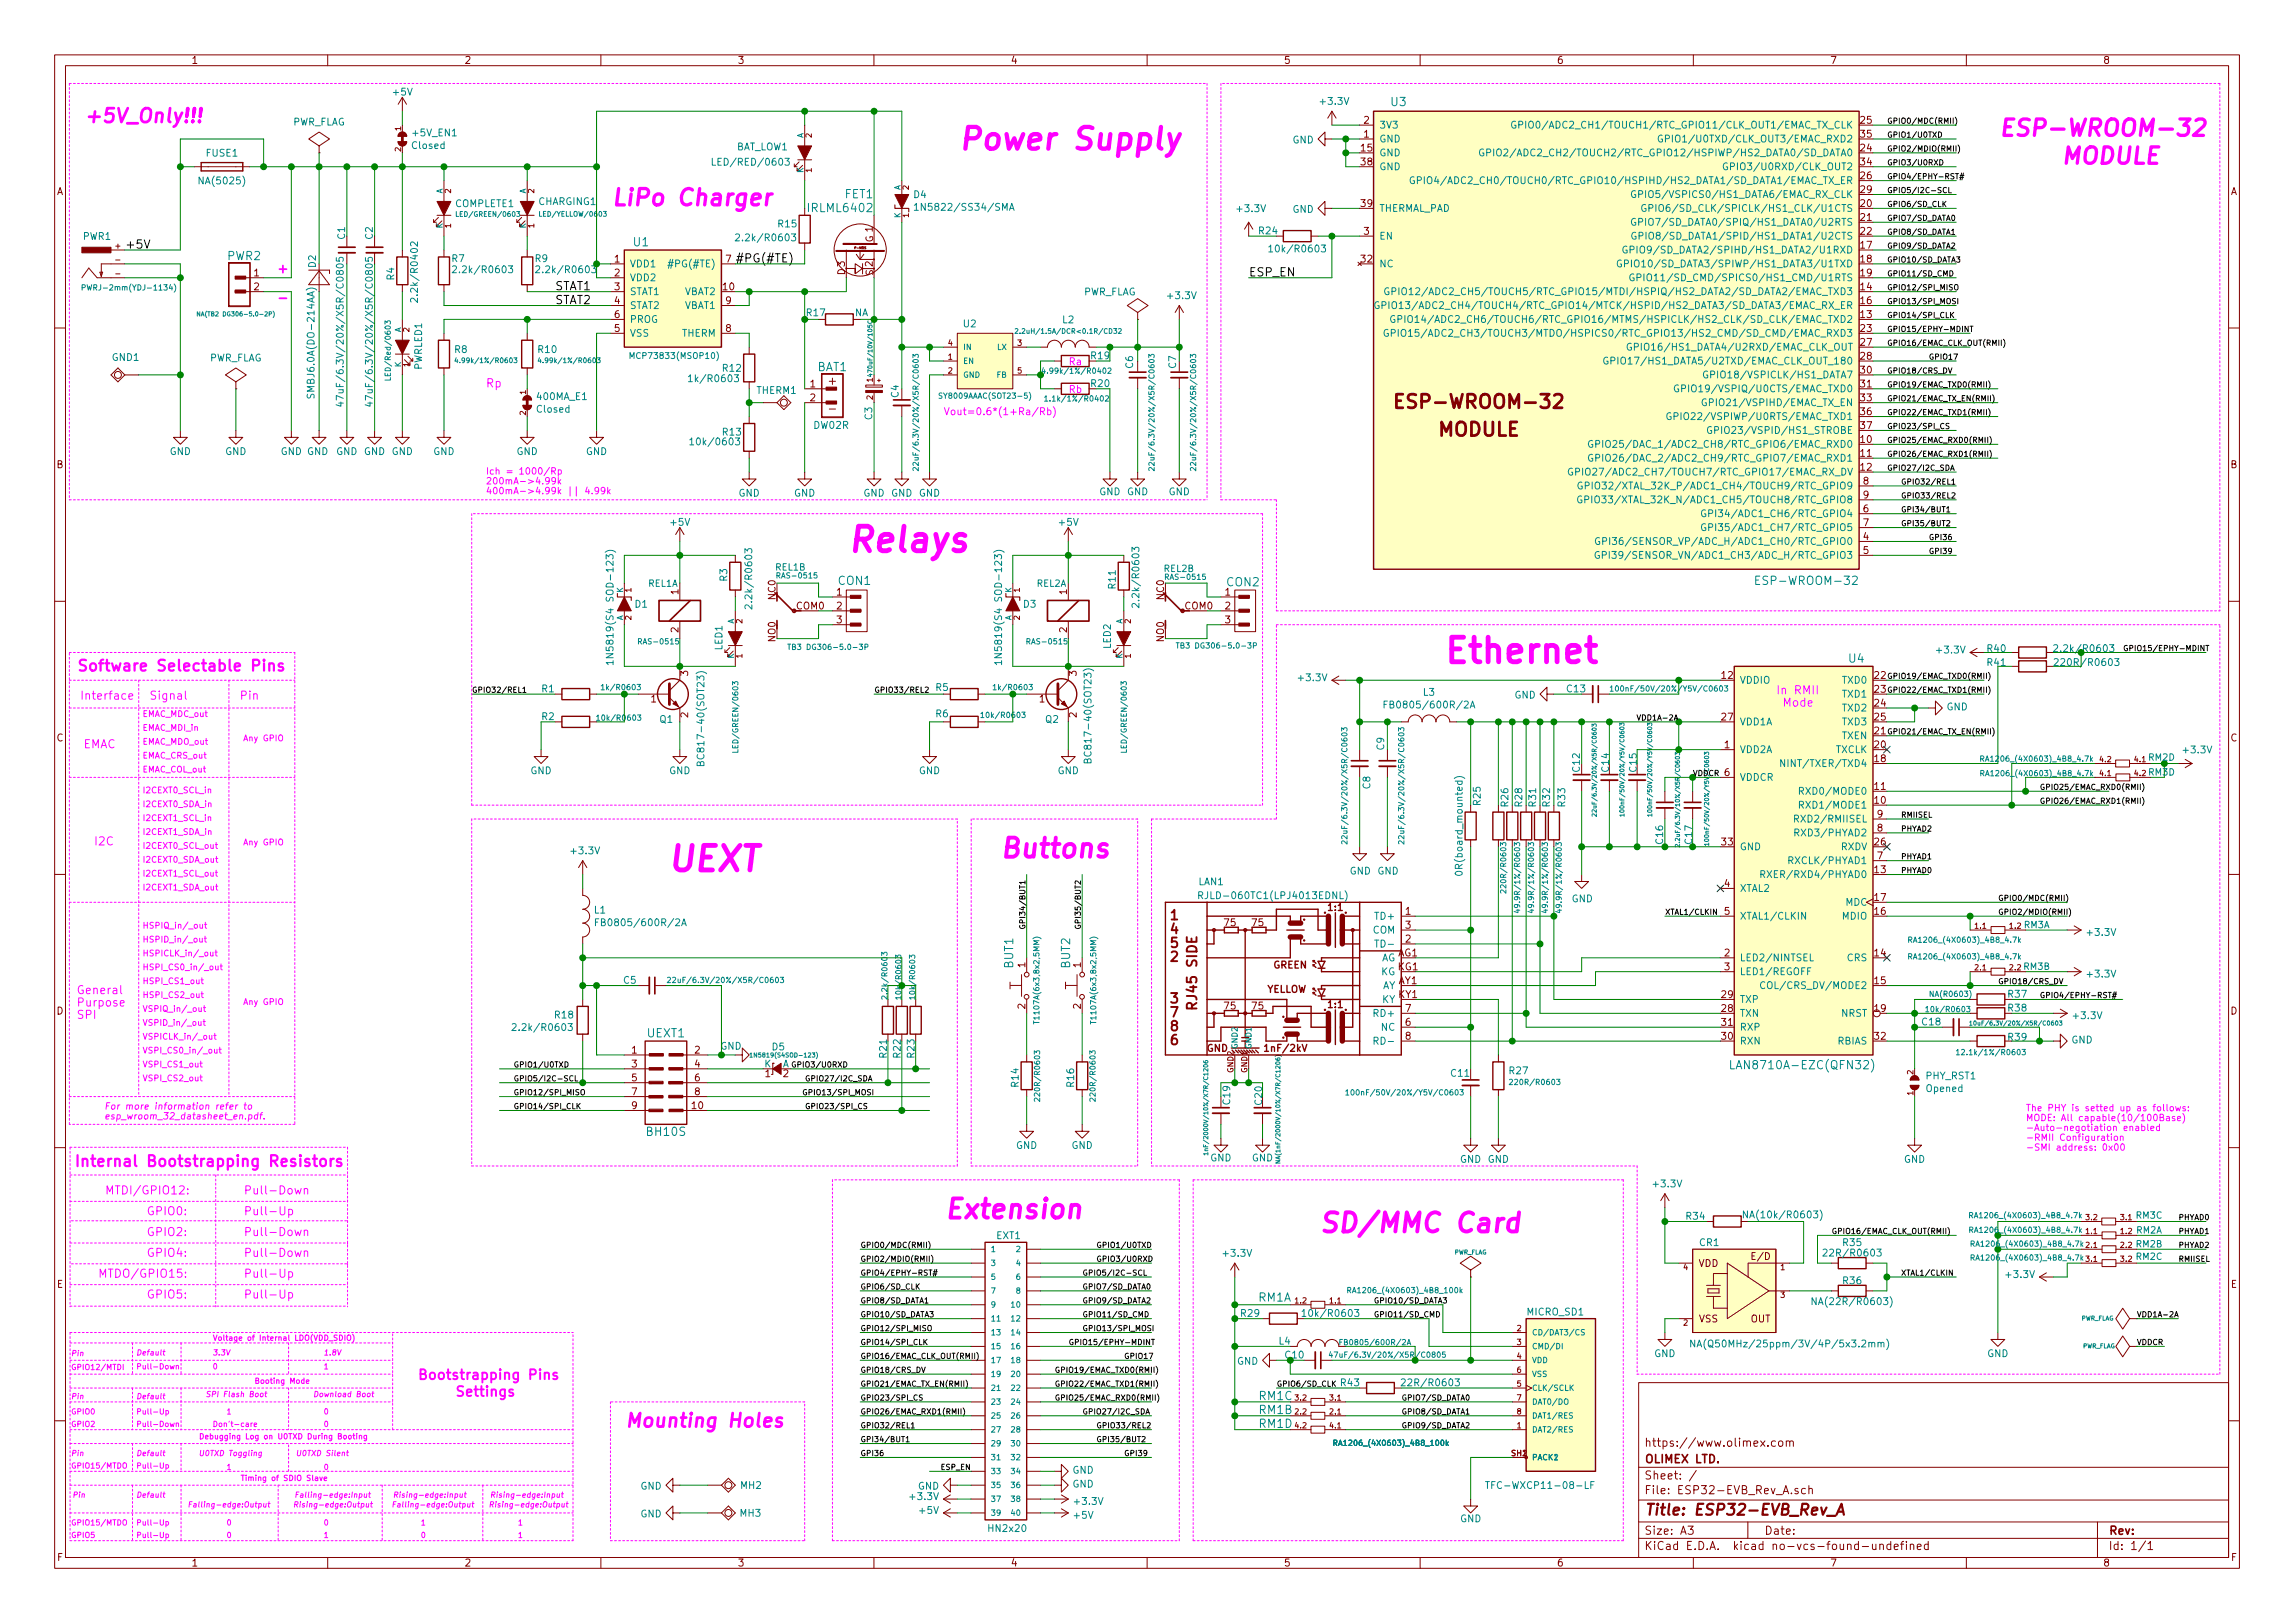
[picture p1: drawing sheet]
<svg xmlns="http://www.w3.org/2000/svg" width="420mm" height="297mm" viewBox="0 0 420 297" stroke-linecap="round" stroke-linejoin="round" font-family="sans-serif">
<defs><g id="words">
<g font-size="6.3" fill="#f0f">
<text x="154.9" y="101">Relays</text>
<text x="264.2" y="121.3">Ethernet</text>
<text x="121.9" y="159.4">UEXT</text>
</g>
<text font-size="5.6" fill="#f0f" x="175.3" y="27.4">Power Supply</text>
<g font-size="4.9" fill="#f0f">
<text x="182.9" y="157">Buttons</text>
<text x="172.7" y="223">Extension</text>
<text x="241.3" y="225.6">SD/MMC Card</text>
</g>
<g font-size="4.2" fill="#f0f">
<text x="365.8" y="24.9">ESP-WROOM-32</text>
<text x="371.6" y="30">MODULE</text>
<text x="111.8" y="37.7">LiPo Charger</text>
</g>
<g font-size="3.5" fill="#f0f">
<text x="15.2" y="22.5">+5V_Only!!!</text>
<text x="114.3" y="261.2">Mounting Holes</text>
</g>
<g font-size="3.5" fill="#840000">
<text x="257.2" y="74.8">ESP-WROOM-32</text>
<text x="263.3" y="79.8">MODULE</text>
</g>
<g font-size="2.8" fill="#f0f">
<text x="14" y="122.8">Software Selectable Pins</text>
<text x="13.5" y="213.5">Internal Bootstrapping Resistors</text>
</g>
<text font-size="2.8" fill="#840000" x="301" y="277.3">Title: ESP32-EVB_Rev_A</text>
<g font-size="2.5" fill="#840000">
<text x="214.3" y="168.4">1</text>
<text x="214.3" y="170.9">4</text>
<text x="214.3" y="173.5">5</text>
<text x="214.3" y="176">2</text>
<text x="214.3" y="183.6">3</text>
<text x="219.2" y="184.3" transform="rotate(-90 219.2 184.3)">RJ45 SIDE</text>
<text x="214.3" y="191.2">6</text>
<text x="214.3" y="186.2">7</text>
<text x="214.3" y="188.7">8</text>
</g>
<g font-size="2.5" fill="#f0f">
<text x="76.3" y="252.5">Bootstrapping Pins</text>
<text x="79.8" y="255.6">Settings</text>
</g>
<text font-size="2.4" fill="#f0f" x="50.5" y="50">+</text>
<g font-size="2.1" fill="#008484">
<text x="254.7" y="19.4">U3</text>
<text x="148.2" y="38.8">IRLML6402</text>
<text x="154.7" y="36.3">FET1</text>
<text x="41.7" y="47.6">PWR2</text>
<text x="116" y="45.1">U1</text>
<text x="149.6" y="67.9">BAT1</text>
<text x="153.5" y="107">CON1</text>
<text x="224.6" y="107.3">CON2</text>
<text x="322.4" y="107">ESP-WROOM-32</text>
<text x="338.5" y="121.3">U4</text>
<text x="185.5" y="177.2" transform="rotate(-90 185.5 177.2)">BUT1</text>
<text x="195.9" y="177.2" transform="rotate(-90 195.9 177.2)">BUT2</text>
<text x="118.5" y="189.9">UEXT1</text>
<text x="318" y="195.7">LAN8710A-EZC(QFN32)</text>
<text x="118.5" y="207.9">BH10S</text>
<text x="230.4" y="238.2">RM1A</text>
<text x="230.5" y="256.2">RM1C</text>
<text x="230.5" y="258.8">RM1B</text>
<text x="230.5" y="261.3">RM1D</text>
</g>
<g font-size="2.1">
<text x="22.9" y="45.5">+5V</text>
<text x="101.6" y="53.1">STAT1</text>
<text x="134.6" y="48">#PG(#TE)</text>
<text x="228.6" y="50.6">ESP_EN</text>
<text x="101.6" y="55.7">STAT2</text>
</g>
<g font-size="2.1" fill="#f0f">
<text x="88.9" y="70.9">Rp</text>
<text x="14.6" y="128.1">Interface</text>
<text x="27.3" y="128.1">Signal</text>
<text x="43.8" y="128.1">Pin</text>
<text x="325.1" y="127.1">In RMII</text>
<text x="325.7" y="129.3">Mode</text>
<text x="15.2" y="136.9">EMAC</text>
<text x="17.1" y="154.7">I2C</text>
<text x="14" y="182">General</text>
<text x="14" y="184.2">Purpose</text>
<text x="14" y="186.5">SPI</text>
<text x="19.2" y="218.6">MTDI/GPIO12:</text>
<text x="44.6" y="218.6">Pull-Down</text>
<text x="26.8" y="222.4">GPIO0:</text>
<text x="26.8" y="226.2">GPIO2:</text>
<text x="44.6" y="222.4">Pull-Up</text>
<text x="44.6" y="226.2">Pull-Down</text>
<text x="17.9" y="233.8">MTDO/GPIO15:</text>
<text x="26.8" y="230">GPIO4:</text>
<text x="44.6" y="230">Pull-Down</text>
<text x="44.6" y="233.8">Pull-Up</text>
<text x="26.8" y="237.7">GPIO5:</text>
<text x="44.6" y="237.7">Pull-Up</text>
</g>
<g font-size="2.1" fill="#840000">
<text x="151.8" y="70.4">+</text>
<text x="152" y="75.5">-</text>
<text x="301" y="267.8">OLIMEX LTD.</text>
<text x="301" y="264.8">https://www.olimex.com</text>
<text x="301" y="273.5">File: ESP32-EVB_Rev_A.sch</text>
<text x="301" y="270.8">Sheet: /</text>
<text x="301" y="280.9">Size: A3</text>
<text x="323" y="280.9">Date:</text>
<text x="386" y="280.9">Rev:</text>
<text x="301" y="283.7">KiCad E.D.A. kicad no-vcs-found-undefined</text>
<text x="386" y="283.7">Id: 1/1</text>
</g>
<g font-size="1.8" fill="#840000">
<text x="35" y="11.7">1</text>
<text x="85" y="11.7">2</text>
<text x="135" y="11.7">3</text>
<text x="185" y="11.7">4</text>
<text x="235" y="11.7">5</text>
<text x="285" y="11.7">6</text>
<text x="335" y="11.7">7</text>
<text x="385" y="11.7">8</text>
<text x="249.7" y="22.6">2</text>
<text x="340.7" y="22.6">25</text>
<text x="249.2" y="27.7">15</text>
<text x="249.7" y="25.2">1</text>
<text x="340.7" y="27.7">24</text>
<text x="340.7" y="25.2">35</text>
<text x="10.4" y="35.7">A</text>
<text x="249.2" y="30.3">38</text>
<text x="340.7" y="30.3">34</text>
<text x="340.7" y="32.8">26</text>
<text x="340.7" y="35.3">29</text>
<text x="408.4" y="35.7">A</text>
<text x="249.2" y="37.9">39</text>
<text x="340.7" y="37.9">20</text>
<text x="340.7" y="40.4">21</text>
<text x="159.9" y="44.4" transform="rotate(-90 159.9 44.4)">G 1</text>
<text x="249.7" y="43">3</text>
<text x="340.7" y="43">22</text>
<text x="340.7" y="45.5">17</text>
<text x="46.5" y="50.6">1</text>
<text x="46.5" y="53.1">2</text>
<text x="112.5" y="48">1</text>
<text x="112.5" y="50.6">2</text>
<text x="112.5" y="53.1">3</text>
<text x="132.4" y="53.1">10</text>
<text x="132.9" y="48">7</text>
<text x="154.7" y="50.4" transform="rotate(-90 154.7 50.4)">D 3</text>
<text x="159.8" y="48.8" transform="rotate(-90 159.8 48.8)">2</text>
<text x="159.9" y="50.5" transform="rotate(-90 159.9 50.5)">S</text>
<text x="249.2" y="48">32</text>
<text x="340.7" y="53.1">14</text>
<text x="340.7" y="48">18</text>
<text x="340.7" y="50.6">19</text>
<text x="112.5" y="55.7">4</text>
<text x="112.5" y="58.2">6</text>
<text x="132.9" y="55.7">9</text>
<text x="340.7" y="58.2">13</text>
<text x="340.7" y="55.7">16</text>
<text x="112.5" y="60.7">5</text>
<text x="132.9" y="60.7">8</text>
<text x="340.7" y="60.7">23</text>
<text x="340.7" y="63.3">27</text>
<text x="340.7" y="65.8">28</text>
<text x="148.3" y="70.9">1</text>
<text x="340.7" y="68.4">30</text>
<text x="340.7" y="70.9">31</text>
<text x="148.3" y="73.4">2</text>
<text x="340.7" y="73.4">33</text>
<text x="340.7" y="76">36</text>
<text x="340.7" y="81.1">10</text>
<text x="340.7" y="83.6">11</text>
<text x="340.7" y="78.5">37</text>
<text x="10.4" y="85.7">B</text>
<text x="340.7" y="86.1">12</text>
<text x="341.1" y="88.7">8</text>
<text x="408.4" y="85.7">B</text>
<text x="341.1" y="93.8">6</text>
<text x="341.1" y="91.2">9</text>
<text x="341.1" y="98.8">4</text>
<text x="341.1" y="101.4">5</text>
<text x="341.1" y="96.3">7</text>
<text x="124.2" y="108.8" transform="rotate(-90 124.2 108.8)">1</text>
<text x="142" y="109.7" transform="rotate(-90 142 109.7)">NC0</text>
<text x="145.8" y="111.5">COM0</text>
<text x="153.2" y="109">1</text>
<text x="153.2" y="111.5">2</text>
<text x="195.3" y="108.8" transform="rotate(-90 195.3 108.8)">1</text>
<text x="213.1" y="109.7" transform="rotate(-90 213.1 109.7)">NC0</text>
<text x="216.9" y="111.5">COM0</text>
<text x="224.3" y="109">1</text>
<text x="224.3" y="111.5">2</text>
<text x="124.2" y="115.8" transform="rotate(-90 124.2 115.8)">2</text>
<text x="142" y="117.4" transform="rotate(-90 142 117.4)">NO0</text>
<text x="153.2" y="114.1">3</text>
<text x="195.3" y="115.8" transform="rotate(-90 195.3 115.8)">2</text>
<text x="213.1" y="117.4" transform="rotate(-90 213.1 117.4)">NO0</text>
<text x="224.3" y="114.1">3</text>
<text x="126" y="123.7" transform="rotate(-90 126 123.7)">3</text>
<text x="197.1" y="123.7" transform="rotate(-90 197.1 123.7)">3</text>
<text x="315.2" y="124.2">12</text>
<text x="343.2" y="124.2">22</text>
<text x="119.2" y="128.6">1</text>
<text x="126" y="131.3" transform="rotate(-90 126 131.3)">2</text>
<text x="190.3" y="128.6">1</text>
<text x="197.1" y="131.3" transform="rotate(-90 197.1 131.3)">2</text>
<text x="315.2" y="131.9">27</text>
<text x="343.2" y="126.8">23</text>
<text x="343.2" y="129.3">24</text>
<text x="343.2" y="131.9">25</text>
<text x="10.4" y="135.7">C</text>
<text x="315.7" y="136.9">1</text>
<text x="343.2" y="136.9">20</text>
<text x="343.2" y="134.4">21</text>
<text x="408.4" y="135.7">C</text>
<text x="315.7" y="142">6</text>
<text x="343.2" y="139.5">18</text>
<text x="343.2" y="147.1">10</text>
<text x="343.2" y="144.6">11</text>
<text x="343.7" y="149.6">9</text>
<text x="315.2" y="154.7">33</text>
<text x="343.2" y="154.7">26</text>
<text x="343.7" y="152.2">8</text>
<text x="343.2" y="159.8">13</text>
<text x="343.7" y="157.3">7</text>
<text x="243.2" y="166.7">1:1</text>
<text x="257.3" y="167.4">1</text>
<text x="315.7" y="162.3">4</text>
<text x="315.7" y="167.4">5</text>
<text x="343.2" y="167.4">16</text>
<text x="343.2" y="164.9">17</text>
<text x="224.2" y="169.5">75</text>
<text x="229.3" y="169.5">75</text>
<text x="257.3" y="172.5">2</text>
<text x="257.3" y="170">3</text>
<text x="187.7" y="177.1" transform="rotate(-90 187.7 177.1)">1</text>
<text x="197.9" y="177.1" transform="rotate(-90 197.9 177.1)">1</text>
<text x="233.1" y="177.3">GREEN</text>
<text x="256" y="175">AG1</text>
<text x="256" y="177.6">KG1</text>
<text x="315.7" y="175">2</text>
<text x="315.7" y="177.6">3</text>
<text x="343.2" y="175">14</text>
<text x="10.4" y="185.7">D</text>
<text x="187.7" y="184.6" transform="rotate(-90 187.7 184.6)">2</text>
<text x="197.9" y="184.6" transform="rotate(-90 197.9 184.6)">2</text>
<text x="224.2" y="184.7">75</text>
<text x="229.3" y="184.7">75</text>
<text x="231.8" y="181.7">YELLOW</text>
<text x="243.2" y="184.5">1:1</text>
<text x="256.1" y="180.1">AY1</text>
<text x="256.1" y="182.7">KY1</text>
<text x="257.3" y="185.2">7</text>
<text x="315.2" y="185.2">28</text>
<text x="315.2" y="182.7">29</text>
<text x="343.2" y="180.1">15</text>
<text x="343.2" y="185.2">19</text>
<text x="408.4" y="185.7">D</text>
<text x="257.3" y="187.7">6</text>
<text x="257.3" y="190.3">8</text>
<text x="315.2" y="190.3">30</text>
<text x="315.2" y="187.7">31</text>
<text x="343.2" y="190.3">32</text>
<text x="115.7" y="192.8">1</text>
<text x="115.7" y="195.4">3</text>
<text x="115.7" y="197.9">5</text>
<text x="127.2" y="192.8">2</text>
<text x="127.2" y="195.4">4</text>
<text x="127.2" y="197.9">6</text>
<text x="140.1" y="197.1">1</text>
<text x="143.4" y="197.1">2</text>
<text x="220.9" y="192.5">GND</text>
<text x="232" y="192.5">1nF/2kV</text>
<text x="115.7" y="200.4">7</text>
<text x="115.7" y="203">9</text>
<text x="126.7" y="203">10</text>
<text x="127.2" y="200.4">8</text>
<text x="310.9" y="231.9">VDD</text>
<text x="320.9" y="230.6">E/D</text>
<text x="10.4" y="235.7">E</text>
<text x="408.4" y="235.7">E</text>
<text x="311" y="242">VSS</text>
<text x="320.5" y="242">OUT</text>
<text x="10.5" y="285.7">F</text>
<text x="35" y="286.7">1</text>
<text x="85" y="286.7">2</text>
<text x="135" y="286.7">3</text>
<text x="185" y="286.7">4</text>
<text x="235" y="286.7">5</text>
<text x="285" y="286.7">6</text>
<text x="335" y="286.7">7</text>
<text x="385" y="286.7">8</text>
<text x="408.5" y="285.7">F</text>
</g>
<g font-size="1.8" fill="#008484">
<text x="72.1" y="17.5">+5V</text>
<text x="53.5" y="23">PWR_FLAG</text>
<text x="241.9" y="19.2">+3.3V</text>
<text x="252.5" y="23.5">3V3</text>
<text x="281.5" y="23.5">GPIO0/ADC2_CH1/TOUCH1/RTC_GPIO11/CLK_OUT1/EMAC_TX_CLK</text>
<text x="37.8" y="28.7">FUSE1</text>
<text x="75.5" y="27.3">Closed</text>
<text x="75.7" y="25">+5V_EN1</text>
<text x="134.7" y="27.5">BAT_LOW1</text>
<text x="236.6" y="26.2">GND</text>
<text x="252.5" y="26.1">GND</text>
<text x="252.5" y="28.6">GND</text>
<text x="276.7" y="28.6">GPIO2/ADC2_CH2/TOUCH2/RTC_GPIO12/HSPIWP/HS2_DATA0/SD_DATA0</text>
<text x="306.4" y="26.1">GPIO1/U0TXD/CLK_OUT3/EMAC_RXD2</text>
<text x="36.8" y="33.7">NA(5025)</text>
<text x="131.3" y="30.3">LED/RED/0603</text>
<text x="252.5" y="31.2">GND</text>
<text x="264.6" y="33.7">GPIO4/ADC2_CH0/TOUCH0/RTC_GPIO10/HSPIHD/HS2_DATA1/SD_DATA1/EMAC_TX_ER</text>
<text x="317.6" y="31.2">GPIO3/U0RXD/CLK_OUT2</text>
<text x="83.3" y="37.9">COMPLETE1</text>
<text x="98.6" y="37.5">CHARGING1</text>
<text x="142.5" y="41.6">R15</text>
<text x="167.3" y="36.3">D4</text>
<text x="168.8" y="38.6">1N5822/SS34/SMA</text>
<text x="226.6" y="38.8">+3.3V</text>
<text x="236.6" y="38.9">GND</text>
<text x="252.5" y="38.8">THERMAL_PAD</text>
<text x="301.4" y="36.2">GPIO5/VSPICS0/HS1_DATA6/EMAC_RX_CLK</text>
<text x="302.3" y="41.3">GPIO7/SD_DATA0/SPIQ/HS1_DATA0/U2RTS</text>
<text x="304.5" y="38.8">GPIO6/SD_CLK/SPICLK/HS1_CLK/U1CTS</text>
<text x="15.2" y="43.9">PWR1</text>
<text x="63.2" y="43.8" transform="rotate(-90 63.2 43.8)">C1</text>
<text x="68.2" y="43.8" transform="rotate(-90 68.2 43.8)">C2</text>
<text x="82.8" y="48">R7</text>
<text x="98" y="48">R9</text>
<text x="135.6" y="44.2">2.2k/R0603</text>
<text x="230.5" y="42.9">R24</text>
<text x="233.2" y="46.2">10k/R0603</text>
<text x="252.5" y="43.9">EN</text>
<text x="300.9" y="46.4">GPIO9/SD_DATA2/SPIHD/HS1_DATA2/U1RXD</text>
<text x="302.4" y="43.9">GPIO8/SD_DATA1/SPID/HS1_DATA1/U2CTS</text>
<text x="57.8" y="49" transform="rotate(-90 57.8 49)">D2</text>
<text x="72.2" y="51.2" transform="rotate(-90 72.2 51.2)">R4</text>
<text x="83.8" y="50">2.2k/R0603</text>
<text x="99" y="50">2.2k/R0603</text>
<text x="115.3" y="48.9">VDD1</text>
<text x="115.3" y="51.5">VDD2</text>
<text x="123.2" y="48.9">#PG(#TE)</text>
<text x="252.5" y="48.9">NC</text>
<text x="299.8" y="48.9">GPIO10/SD_DATA3/SPIWP/HS1_DATA3/U1TXD</text>
<text x="303" y="51.5">GPIO11/SD_CMD/SPICS0/HS1_CMD/U1RTS</text>
<text x="76.5" y="54.4" transform="rotate(-90 76.5 54.4)">2.2k/R0402</text>
<text x="115.3" y="54">STAT1</text>
<text x="115.3" y="56.6">STAT2</text>
<text x="115.3" y="59.1">PROG</text>
<text x="125.3" y="56.6">VBAT1</text>
<text x="125.3" y="54">VBAT2</text>
<text x="156.5" y="57.9">NA</text>
<text x="176.4" y="59.9">U2</text>
<text x="194.6" y="59.2">L2</text>
<text x="198.2" y="54.1">PWR_FLAG</text>
<text x="213.9" y="54.7">+3.3V</text>
<text x="259.2" y="56.6">GPIO13/ADC2_CH4/TOUCH4/RTC_GPIO14/MTCK/HSPID/HS2_DATA3/SD_DATA3/EMAC_RX_ER</text>
<text x="261.2" y="54">GPIO12/ADC2_CH5/TOUCH5/RTC_GPIO15/MTDI/HSPIQ/HS2_DATA2/SD_DATA2/EMAC_TXD3</text>
<text x="262.6" y="59.1">GPIO14/ADC2_CH6/TOUCH6/RTC_GPIO16/MTMS/HSPICLK/HS2_CLK/SD_CLK/EMAC_TXD2</text>
<text x="83.3" y="64.6">R8</text>
<text x="98.6" y="64.6">R10</text>
<text x="115.3" y="61.6">VSS</text>
<text x="124.8" y="61.6">THERM</text>
<text x="261.8" y="61.6">GPIO15/ADC2_CH3/TOUCH3/MTDO/HSPICS0/RTC_GPIO13/HS2_CMD/SD_CMD/EMAC_RXD3</text>
<text x="300.6" y="64.2">GPIO16/HS1_DATA4/U2RXD/EMAC_CLK_OUT</text>
<text x="20.6" y="66.1">GND1</text>
<text x="38.2" y="66.2">PWR_FLAG</text>
<text x="62.9" y="71.7" transform="rotate(-90 62.9 71.7)">47uF/6.3V/20%/X5R/C0805</text>
<text x="68.2" y="71.7" transform="rotate(-90 68.2 71.7)">47uF/6.3V/20%/X5R/C0805</text>
<text x="77.3" y="67.7" transform="rotate(-90 77.3 67.7)">PWRLED1</text>
<text x="126.8" y="69.9">1k/R0603</text>
<text x="132.4" y="68">R12</text>
<text x="207.4" y="67.4" transform="rotate(-90 207.4 67.4)">C6</text>
<text x="215.3" y="67.4" transform="rotate(-90 215.3 67.4)">C7</text>
<text x="296.9" y="66.7">GPIO17/HS1_DATA5/U2TXD/EMAC_CLK_OUT_180</text>
<text x="309.5" y="71.8">GPIO19/VSPIQ/U0CTS/EMAC_TXD0</text>
<text x="314" y="69.3">GPIO18/VSPICLK/HS1_DATA7</text>
<text x="57.6" y="72" transform="rotate(-90 57.6 72)">SMBJ6.0A(DO-214AA)</text>
<text x="98.3" y="75.5">Closed</text>
<text x="98.5" y="73.2">400MA_E1</text>
<text x="138.6" y="72.1">THERM1</text>
<text x="159.7" y="76.8" transform="rotate(-90 159.7 76.8)">C3</text>
<text x="164.5" y="72.7" transform="rotate(-90 164.5 72.7)">C4</text>
<text x="308.1" y="76.9">GPIO22/VSPIWP/U0RTS/EMAC_TXD1</text>
<text x="313.5" y="74.3">GPIO21/VSPIHD/EMAC_TX_EN</text>
<text x="31.1" y="83.3">GND</text>
<text x="41.2" y="83.3">GND</text>
<text x="51.4" y="83.3">GND GND</text>
<text x="61.5" y="83.3">GND GND GND</text>
<text x="79.3" y="83.3">GND</text>
<text x="94.6" y="83.3">GND</text>
<text x="107.3" y="83.3">GND</text>
<text x="127.2" y="81.5">10k/0603</text>
<text x="132.4" y="79.7">R13</text>
<text x="149" y="78.5">DW02R</text>
<text x="294.9" y="82">GPIO25/DAC_1/ADC2_CH8/RTC_GPIO6/EMAC_RXD0</text>
<text x="314.9" y="79.4">GPIO23/VSPID/HS1_STROBE</text>
<text x="291.3" y="87">GPIO27/ADC2_CH7/TOUCH7/RTC_GPIO17/EMAC_RX_DV</text>
<text x="293.3" y="89.6">GPIO32/XTAL_32K_P/ADC1_CH4/TOUCH9/RTC_GPIO9</text>
<text x="294.9" y="84.5">GPIO26/DAC_2/ADC2_CH9/RTC_GPIO7/EMAC_RXD1</text>
<text x="135.2" y="90.9">GND</text>
<text x="145.4" y="90.9">GND</text>
<text x="158.1" y="90.9">GND GND GND</text>
<text x="201.2" y="90.6">GND GND</text>
<text x="213.9" y="90.6">GND</text>
<text x="293.2" y="92.1">GPIO33/XTAL_32K_N/ADC1_CH5/TOUCH8/RTC_GPIO8</text>
<text x="314" y="94.7">GPI34/ADC1_CH6/RTC_GPIO4</text>
<text x="122.9" y="96.2">+5V</text>
<text x="194" y="96.2">+5V</text>
<text x="296.1" y="99.7">GPI36/SENSOR_VP/ADC_H/ADC1_CH0/RTC_GPIO0</text>
<text x="314" y="97.2">GPI35/ADC1_CH7/RTC_GPIO5</text>
<text x="133.1" y="106.4" transform="rotate(-90 133.1 106.4)">R3</text>
<text x="204.3" y="107.7" transform="rotate(-90 204.3 107.7)">R11</text>
<text x="296" y="102.3">GPI39/SENSOR_VN/ADC1_CH3/ADC_H/RTC_GPIO3</text>
<text x="116.3" y="111.2">D1</text>
<text x="137.7" y="110.5" transform="rotate(-90 137.7 110.5)">2.2k/R0603</text>
<text x="187.4" y="111.2">D3</text>
<text x="208.6" y="110.2" transform="rotate(-90 208.6 110.2)">2.2k/R0603</text>
<text x="112.3" y="119.8" transform="rotate(-90 112.3 119.8)">1N5819(S4 SOD-123)</text>
<text x="132.3" y="119" transform="rotate(-90 132.3 119)">LED1</text>
<text x="183.4" y="119.8" transform="rotate(-90 183.4 119.8)">1N5819(S4 SOD-123)</text>
<text x="203.4" y="118.7" transform="rotate(-90 203.4 118.7)">LED2</text>
<text x="354.7" y="119.6">+3.3V</text>
<text x="363.9" y="119.3">R40</text>
<text x="237.9" y="124.7">+3.3V</text>
<text x="318.5" y="125.1">VDDIO</text>
<text x="337.4" y="125.1">TXD0</text>
<text x="363.9" y="121.9">R41</text>
<text x="377.1" y="121.9">220R/R0603</text>
<text x="99.2" y="126.7">R1</text>
<text x="171.3" y="126.5">R5</text>
<text x="171.3" y="131.3">R6</text>
<text x="254.7" y="129.7">FB0805/600R/2A</text>
<text x="260.6" y="127.3">L3</text>
<text x="277.3" y="127.8">GND</text>
<text x="286.9" y="126.7">C13</text>
<text x="337.4" y="127.7">TXD1</text>
<text x="337.4" y="130.2">TXD2</text>
<text x="356.4" y="130">GND</text>
<text x="120.8" y="132.3">Q1</text>
<text x="191.4" y="132.3">Q2</text>
<text x="253.4" y="137.2" transform="rotate(-90 253.4 137.2)">C9</text>
<text x="318.5" y="137.8">VDD2A</text>
<text x="318.5" y="132.8">VDD1A</text>
<text x="336" y="137.8">TXCLK</text>
<text x="337.2" y="135.3">TXEN</text>
<text x="337.4" y="132.8">TXD3</text>
<text x="399.9" y="137.9">+3.3V</text>
<text x="97.1" y="141.7">GND</text>
<text x="122.5" y="141.7">GND</text>
<text x="129" y="138.9" transform="rotate(-90 129 138.9)">BC817-40(SOT23)</text>
<text x="168.2" y="141.7">GND</text>
<text x="193.6" y="141.7">GND</text>
<text x="199.8" y="138.4" transform="rotate(-90 199.8 138.4)">BC817-40(SOT23)</text>
<text x="289.2" y="141.2" transform="rotate(-90 289.2 141.2)">C12</text>
<text x="294.6" y="141.2" transform="rotate(-90 294.6 141.2)">C14</text>
<text x="299.6" y="141.2" transform="rotate(-90 299.6 141.2)">C15</text>
<text x="318.5" y="142.9">VDDCR</text>
<text x="327.6" y="140.4">NINT/TXER/TXD4</text>
<text x="250.9" y="144.4" transform="rotate(-90 250.9 144.4)">C8</text>
<text x="271.1" y="147.3" transform="rotate(-90 271.1 147.3)">R25</text>
<text x="276.1" y="147.6" transform="rotate(-90 276.1 147.6)">R26</text>
<text x="278.7" y="147.6" transform="rotate(-90 278.7 147.6)">R28</text>
<text x="281.2" y="147.6" transform="rotate(-90 281.2 147.6)">R31</text>
<text x="283.8" y="147.6" transform="rotate(-90 283.8 147.6)">R32</text>
<text x="286.6" y="147.6" transform="rotate(-90 286.6 147.6)">R33</text>
<text x="330.4" y="148">RXD1/MODE1</text>
<text x="330.4" y="145.5">RXD0/MODE0</text>
<text x="304.5" y="154.4" transform="rotate(-90 304.5 154.4)">C16</text>
<text x="309.8" y="154.4" transform="rotate(-90 309.8 154.4)">C17</text>
<text x="318.5" y="155.6">GND</text>
<text x="329.5" y="153.1">RXD3/PHYAD2</text>
<text x="329.5" y="150.5">RXD2/RMIISEL</text>
<text x="337" y="155.6">RXDV</text>
<text x="104.7" y="156.3">+3.3V</text>
<text x="247.1" y="160.1">GND GND</text>
<text x="267.8" y="159.5" transform="rotate(-90 267.8 159.5)">0R(board_mounted)</text>
<text x="324.2" y="160.7">RXER/RXD4/PHYAD0</text>
<text x="328.2" y="158.2">RXCLK/PHYAD1</text>
<text x="108.8" y="167.2">L1</text>
<text x="219.4" y="162">LAN1</text>
<text x="220.7" y="164.6">RJLD-060TC1(LPJ4013EDNL)</text>
<text x="287.7" y="165.1">GND</text>
<text x="318.5" y="163.2">XTAL2</text>
<text x="337.9" y="165.8">MDC</text>
<text x="110.4" y="169.5">FB0805/600R/2A</text>
<text x="251.3" y="170.9">COM</text>
<text x="252.1" y="168.3">TD+</text>
<text x="252.5" y="173.4">TD-</text>
<text x="318.5" y="168.3">XTAL1/CLKIN</text>
<text x="337.3" y="168.3">MDIO</text>
<text x="382.3" y="171.3">+3.3V</text>
<text x="252.8" y="175.9">AG</text>
<text x="252.8" y="178.5">KG</text>
<text x="318.5" y="175.9">LED2/NINTSEL</text>
<text x="318.5" y="178.5">LED1/REGOFF</text>
<text x="338.2" y="175.9">CRS</text>
<text x="382.3" y="178.9">+3.3V</text>
<text x="114.2" y="180">C5</text>
<text x="253" y="181">AY</text>
<text x="253" y="183.6">KY</text>
<text x="318.5" y="183.6">TXP</text>
<text x="323.7" y="181">COL/CRS_DV/MODE2</text>
<text x="367.7" y="182.6">R37</text>
<text x="367.7" y="185.1">R38</text>
<text x="94.7" y="188.7">2.2k/R0603</text>
<text x="101.6" y="186.4">R18</text>
<text x="251.9" y="186.1">RD+</text>
<text x="252.3" y="191.2">RD-</text>
<text x="252.9" y="188.6">NC</text>
<text x="318.5" y="191.2">RXN</text>
<text x="318.5" y="188.6">RXP</text>
<text x="318.5" y="186.1">TXN</text>
<text x="336.4" y="191.2">RBIAS</text>
<text x="337.1" y="186.1">NRST</text>
<text x="351.9" y="187.7">C18</text>
<text x="367.7" y="190.5">R39</text>
<text x="379.2" y="191">GND</text>
<text x="379.8" y="186.5">+3.3V</text>
<text x="131.9" y="192.1">GND</text>
<text x="140" y="195.4">K</text>
<text x="141.4" y="192.2">D5</text>
<text x="143.3" y="195.4">A</text>
<text x="162.4" y="193.6" transform="rotate(-90 162.4 193.6)">R21</text>
<text x="164.9" y="193.6" transform="rotate(-90 164.9 193.6)">R22</text>
<text x="167.4" y="193.6" transform="rotate(-90 167.4 193.6)">R23</text>
<text x="265.7" y="197.1">C11</text>
<text x="276.4" y="196.6">R27</text>
<text x="352.6" y="197.5">PHY_RST1</text>
<text x="186.5" y="198.9" transform="rotate(-90 186.5 198.9)">R14</text>
<text x="196.6" y="198.9" transform="rotate(-90 196.6 198.9)">R16</text>
<text x="225.2" y="202.1" transform="rotate(-90 225.2 202.1)">C19</text>
<text x="231.1" y="202.2" transform="rotate(-90 231.1 202.2)">C20</text>
<text x="352.7" y="199.9">Opened</text>
<text x="186" y="210.3">GND</text>
<text x="196.2" y="210.3">GND</text>
<text x="221.6" y="212.6">GND</text>
<text x="229.2" y="212.6">GND</text>
<text x="267.3" y="212.8">GND GND</text>
<text x="348.6" y="212.8">GND</text>
<text x="302.8" y="217.3">+3.3V</text>
<text x="182.4" y="226.8">EXT1</text>
<text x="308.8" y="223.2">R34</text>
<text x="320.2" y="223">NA(10k/R0603)</text>
<text x="224.1" y="230">+3.3V</text>
<text x="311.2" y="228.1">CR1</text>
<text x="334.6" y="230">22R/R0603</text>
<text x="337.5" y="228.1">R35</text>
<text x="367.4" y="233.9">+3.3V</text>
<text x="332.8" y="238.8">NA(22R/R0603)</text>
<text x="337.5" y="235">R36</text>
<text x="227.2" y="241">R29</text>
<text x="239.3" y="241">10k/R0603</text>
<text x="279.6" y="240.8">MICRO_SD1</text>
<text x="226.5" y="249.8">GND</text>
<text x="234.2" y="246.1">L4</text>
<text x="235.4" y="248.6">C10</text>
<text x="302.8" y="248.4">GND</text>
<text x="312.5" y="246.6">NA(Q50MHz/25ppm/3V/4P/5x3.2mm)</text>
<text x="363.8" y="248.4">GND</text>
<text x="245.5" y="253.7">R43</text>
<text x="257.4" y="253.7">22R/R0603</text>
<text x="196.3" y="269.7">GND</text>
<text x="117.2" y="272.6">GND</text>
<text x="135.6" y="272.5">MH2</text>
<text x="166.8" y="274.5">+3.3V</text>
<text x="168" y="272.6">GND</text>
<text x="196.3" y="272.2">GND</text>
<text x="196.9" y="275.4">+3.3V</text>
<text x="273.6" y="272.5">TFC-WXCP11-08-LF</text>
<text x="117.2" y="277.7">GND</text>
<text x="135.5" y="277.6">MH3</text>
<text x="168.4" y="277.1">+5V</text>
<text x="181.2" y="280.4">HN2x20</text>
<text x="196.7" y="278">+5V</text>
<text x="267.3" y="278.6">GND</text>
</g>
<g font-size="1.8" fill="#008400">
<text x="147.7" y="57.9">R17</text>
<text x="199.8" y="65.7">R19</text>
<text x="199.8" y="70.8">R20</text>
<text x="376.9" y="119.3">2.2k/R0603</text>
<text x="99.2" y="131.8">R2</text>
</g>
<g font-size="1.8" fill="#f0f">
<text x="195.6" y="66.8">Ra</text>
<text x="195.6" y="71.9">Rb</text>
<text x="172.7" y="76">Vout=0.6*(1+Ra/Rb)</text>
</g>
<g font-size="1.7" fill="#f0f">
<text x="88.9" y="86.9">Ich = 1000/Rp</text>
<text x="88.9" y="88.7">200mA-&gt;4.99k</text>
<text x="88.9" y="90.5">400mA-&gt;4.99k || 4.99k</text>
<text x="19" y="203.1">For more information refer to</text>
<text x="370.8" y="203.4">The PHY is setted up as follows:</text>
<text x="19" y="204.9">esp_wroom_32_datasheet_en.pdf.</text>
<text x="370.8" y="205.2">MODE: All capable(10/100Base)</text>
<text x="370.8" y="207">-Auto-negotiation enabled</text>
<text x="370.8" y="208.8">-RMII Configuration</text>
<text x="370.8" y="210.6">-SMI address: 0x00</text>
</g>
<g font-size="1.7" fill="#008484">
<text x="118.7" y="107.4">REL1A</text>
<text x="142" y="104.4">REL1B</text>
<text x="189.8" y="107.4">REL2A</text>
<text x="213.1" y="104.7">REL2B</text>
<text x="393.4" y="139.2">RM2D</text>
<text x="393.4" y="141.9">RM3D</text>
<text x="370.5" y="169.9">RM3A</text>
<text x="370.5" y="177.5">RM3B</text>
<text x="391.1" y="225.7">RM2A</text>
<text x="391.1" y="223">RM3C</text>
<text x="391.1" y="228.3">RM2B</text>
<text x="391.1" y="230.6">RM2C</text>
</g>
<text font-size="1.5" fill="#008484" x="116.1" y="65.7">MCP73833(MSOP10)</text>
<g font-size="1.5" fill="#f0f">
<text x="26" y="131.2">EMAC_MDC_out</text>
<text x="26" y="133.8">EMAC_MDI_in</text>
<text x="26" y="136.3">EMAC_MDO_out</text>
<text x="44.4" y="135.7">Any GPIO</text>
<text x="26" y="138.8">EMAC_CRS_out</text>
<text x="26" y="141.4">EMAC_COL_out</text>
<text x="26" y="145.2">I2CEXT0_SCL_in</text>
<text x="26" y="147.7">I2CEXT0_SDA_in</text>
<text x="26" y="150.3">I2CEXT1_SCL_in</text>
<text x="26" y="152.8">I2CEXT1_SDA_in</text>
<text x="26" y="155.4">I2CEXT0_SCL_out</text>
<text x="44.4" y="154.7">Any GPIO</text>
<text x="26" y="157.9">I2CEXT0_SDA_out</text>
<text x="26" y="160.4">I2CEXT1_SCL_out</text>
<text x="26" y="163">I2CEXT1_SDA_out</text>
<text x="26" y="170">HSPIQ_in/_out</text>
<text x="26" y="172.5">HSPID_in/_out</text>
<text x="26" y="175">HSPICLK_in/_out</text>
<text x="26" y="177.6">HSPI_CS0_in/_out</text>
<text x="26" y="180.1">HSPI_CS1_out</text>
<text x="26" y="182.7">HSPI_CS2_out</text>
<text x="26" y="185.2">VSPIQ_in/_out</text>
<text x="44.4" y="183.9">Any GPIO</text>
<text x="26" y="187.7">VSPID_in/_out</text>
<text x="26" y="190.3">VSPICLK_in/_out</text>
<text x="26" y="192.8">VSPI_CS0_in/_out</text>
<text x="26" y="195.4">VSPI_CS1_out</text>
<text x="26" y="197.9">VSPI_CS2_out</text>
</g>
<g font-size="1.4" fill="#840000">
<text x="73.4" y="23.9" transform="rotate(-90 73.4 23.9)">1</text>
<text x="73.4" y="27.7" transform="rotate(-90 73.4 27.7)">2</text>
<text x="148.6" y="25.2" transform="rotate(-90 148.6 25.2)">2</text>
<text x="82.5" y="35.3" transform="rotate(-90 82.5 35.3)">2</text>
<text x="97.8" y="35.3" transform="rotate(-90 97.8 35.3)">2</text>
<text x="148.6" y="31.5" transform="rotate(-90 148.6 31.5)">1</text>
<text x="166.4" y="34.7" transform="rotate(-90 166.4 34.7)">2</text>
<text x="82.5" y="41.7" transform="rotate(-90 82.5 41.7)">1</text>
<text x="97.8" y="41.7" transform="rotate(-90 97.8 41.7)">1</text>
<text x="166.4" y="39.8" transform="rotate(-90 166.4 39.8)">1</text>
<text x="21.2" y="45.5">+</text>
<text x="21.4" y="50.6">-</text>
<text x="21.4" y="48">-</text>
<text x="74.9" y="60.7" transform="rotate(-90 74.9 60.7)">2</text>
<text x="173.6" y="65.8">1</text>
<text x="173.6" y="63.3">4</text>
<text x="186.3" y="63.3">3</text>
<text x="74.9" y="67.1" transform="rotate(-90 74.9 67.1)">1</text>
<text x="159.8" y="69.9" transform="rotate(-90 159.8 69.9)">1</text>
<text x="173.6" y="68.4">2</text>
<text x="186.3" y="68.4">5</text>
<text x="96.3" y="76" transform="rotate(-90 96.3 76)">2</text>
<text x="96.3" y="72.2" transform="rotate(-90 96.3 72.2)">1</text>
<text x="159.8" y="73.1" transform="rotate(-90 159.8 73.1)">2</text>
<text x="115.6" y="113.4" transform="rotate(-90 115.6 113.4)">2</text>
<text x="115.6" y="108.4" transform="rotate(-90 115.6 108.4)">1</text>
<text x="186.7" y="113.4" transform="rotate(-90 186.7 113.4)">2</text>
<text x="186.7" y="108.4" transform="rotate(-90 186.7 108.4)">1</text>
<text x="135.9" y="114.1" transform="rotate(-90 135.9 114.1)">2</text>
<text x="207" y="114.1" transform="rotate(-90 207 114.1)">2</text>
<text x="135.9" y="120.4" transform="rotate(-90 135.9 120.4)">1</text>
<text x="207" y="120.4" transform="rotate(-90 207 120.4)">1</text>
<text x="384.5" y="139.5">4.2</text>
<text x="384.5" y="142">4.1</text>
<text x="390.8" y="139.5">4.1</text>
<text x="390.8" y="142">4.2</text>
<text x="361.6" y="170">1.1</text>
<text x="368" y="170">1.2</text>
<text x="361.6" y="177.6">2.1</text>
<text x="368" y="177.6">2.2</text>
<text x="225.8" y="196.3" transform="rotate(-90 225.8 196.3)">GND2</text>
<text x="228.3" y="196.3" transform="rotate(-90 228.3 196.3)">GND1</text>
<text x="350.3" y="196.6" transform="rotate(-90 350.3 196.6)">2</text>
<text x="350.3" y="200.4" transform="rotate(-90 350.3 200.4)">1</text>
<text x="381.9" y="225.8">1.1</text>
<text x="381.9" y="223.3">3.2</text>
<text x="388.3" y="225.8">1.2</text>
<text x="388.3" y="223.3">3.1</text>
<text x="308.2" y="232.4">4</text>
<text x="326" y="232.4">1</text>
<text x="381.9" y="228.4">2.1</text>
<text x="381.9" y="230.9">3.1</text>
<text x="388.3" y="228.4">2.2</text>
<text x="388.3" y="230.9">3.2</text>
<text x="237.2" y="238.5">1.2</text>
<text x="243.5" y="238.5">1.1</text>
<text x="326" y="237.5">3</text>
<text x="277.7" y="243.6">2</text>
<text x="308.2" y="242.6">2</text>
<text x="277.7" y="246.2">3</text>
<text x="277.7" y="248.7">4</text>
<text x="277.7" y="251.2">6</text>
<text x="237.2" y="256.3">3.2</text>
<text x="243.5" y="256.3">3.1</text>
<text x="277.7" y="253.8">5</text>
<text x="277.7" y="256.3">7</text>
<text x="237.2" y="258.9">2.2</text>
<text x="237.2" y="261.4">4.2</text>
<text x="243.5" y="258.9">2.1</text>
<text x="243.5" y="261.4">4.1</text>
<text x="277.7" y="261.4">1</text>
<text x="277.7" y="258.9">8</text>
<text x="276.8" y="266.5">SH1</text>
</g>
<g font-size="1.4">
<text x="345.4" y="22.6">GPIO0/MDC(RMII)</text>
<text x="345.4" y="25.2">GPIO1/U0TXD</text>
<text x="345.4" y="27.7">GPIO2/MDIO(RMII)</text>
<text x="345.4" y="30.3">GPIO3/U0RXD</text>
<text x="345.4" y="32.8">GPIO4/EPHY-RST#</text>
<text x="345.4" y="35.3">GPIO5/I2C-SCL</text>
<text x="345.4" y="40.4">GPIO7/SD_DATA0</text>
<text x="345.4" y="37.9">GPIO6/SD_CLK</text>
<text x="345.4" y="45.5">GPIO9/SD_DATA2</text>
<text x="345.4" y="43">GPIO8/SD_DATA1</text>
<text x="345.4" y="48">GPIO10/SD_DATA3</text>
<text x="345.4" y="50.6">GPIO11/SD_CMD</text>
<text x="345.4" y="53.1">GPIO12/SPI_MISO</text>
<text x="345.4" y="55.7">GPIO13/SPI_MOSI</text>
<text x="345.4" y="58.2">GPIO14/SPI_CLK</text>
<text x="345.4" y="63.3">GPIO16/EMAC_CLK_OUT(RMII)</text>
<text x="345.4" y="60.7">GPIO15/EPHY-MDINT</text>
<text x="353.1" y="65.8">GPIO17</text>
<text x="345.4" y="70.9">GPIO19/EMAC_TXD0(RMII)</text>
<text x="345.4" y="68.4">GPIO18/CRS_DV</text>
<text x="345.4" y="76">GPIO22/EMAC_TXD1(RMII)</text>
<text x="345.4" y="73.4">GPIO21/EMAC_TX_EN(RMII)</text>
<text x="345.4" y="81.1">GPIO25/EMAC_RXD0(RMII)</text>
<text x="345.4" y="83.6">GPIO26/EMAC_RXD1(RMII)</text>
<text x="345.4" y="78.5">GPIO23/SPI_CS</text>
<text x="345.4" y="86.1">GPIO27/I2C_SDA</text>
<text x="348" y="88.7">GPIO32/REL1</text>
<text x="348" y="93.8">GPI34/BUT1</text>
<text x="348" y="91.2">GPIO33/REL2</text>
<text x="348" y="96.3">GPI35/BUT2</text>
<text x="353.1" y="98.8">GPI36</text>
<text x="353.1" y="101.4">GPI39</text>
<text x="388.6" y="119.2">GPIO15/EPHY-MDINT</text>
<text x="345.4" y="124.2">GPIO19/EMAC_TXD0(RMII)</text>
<text x="86.4" y="126.8">GPIO32/REL1</text>
<text x="160" y="126.8">GPIO33/REL2</text>
<text x="300.4" y="131.9">VDD1A-2A</text>
<text x="345.4" y="126.8">GPIO22/EMAC_TXD1(RMII)</text>
<text x="345.4" y="134.4">GPIO21/EMAC_TX_EN(RMII)</text>
<text x="309.9" y="142">VDDCR</text>
<text x="348" y="149.6">RMIISEL</text>
<text x="373.4" y="144.6">GPIO25/EMAC_RXD0(RMII)</text>
<text x="373.4" y="147.1">GPIO26/EMAC_RXD1(RMII)</text>
<text x="348" y="152.2">PHYAD2</text>
<text x="348" y="157.3">PHYAD1</text>
<text x="348" y="159.8">PHYAD0</text>
<text x="304.8" y="167.4">XTAL1/CLKIN</text>
<text x="365.8" y="167.4">GPIO2/MDIO(RMII)</text>
<text x="365.8" y="164.9">GPIO0/MDC(RMII)</text>
<text x="187.7" y="170.2" transform="rotate(-90 187.7 170.2)">GPI34/BUT1</text>
<text x="197.9" y="170.2" transform="rotate(-90 197.9 170.2)">GPI35/BUT2</text>
<text x="365.8" y="180.1">GPIO18/CRS_DV</text>
<text x="373.4" y="182.7">GPIO4/EPHY-RST#</text>
<text x="94" y="195.4">GPIO1/U0TXD</text>
<text x="94" y="197.9">GPIO5/I2C-SCL</text>
<text x="144.8" y="195.4">GPIO3/U0RXD</text>
<text x="147.3" y="197.9">GPIO27/I2C_SDA</text>
<text x="94" y="200.4">GPIO12/SPI_MISO</text>
<text x="94" y="203">GPIO14/SPI_CLK</text>
<text x="146.8" y="200.4">GPIO13/SPI_MOSI</text>
<text x="147.3" y="203">GPIO23/SPI_CS</text>
<text x="335.3" y="225.8">GPIO16/EMAC_CLK_OUT(RMII)</text>
<text x="398.8" y="225.8">PHYAD1</text>
<text x="398.8" y="223.3">PHYAD0</text>
<text x="157.5" y="228.4">GPIO0/MDC(RMII)</text>
<text x="157.5" y="230.9">GPIO2/MDIO(RMII)</text>
<text x="157.5" y="233.5">GPIO4/EPHY-RST#</text>
<text x="198.1" y="233.5">GPIO5/I2C-SCL</text>
<text x="200.7" y="228.4">GPIO1/U0TXD</text>
<text x="200.7" y="230.9">GPIO3/U0RXD</text>
<text x="348" y="233.5">XTAL1/CLKIN</text>
<text x="398.8" y="230.9">RMIISEL</text>
<text x="398.8" y="228.4">PHYAD2</text>
<text x="157.5" y="236">GPIO6/SD_CLK</text>
<text x="157.5" y="238.5">GPIO8/SD_DATA1</text>
<text x="198.1" y="236">GPIO7/SD_DATA0</text>
<text x="198.1" y="238.5">GPIO9/SD_DATA2</text>
<text x="251.5" y="238.5">GPIO10/SD_DATA3</text>
<text x="157.5" y="241.1">GPIO10/SD_DATA3</text>
<text x="157.5" y="243.6">GPIO12/SPI_MISO</text>
<text x="198.1" y="241.1">GPIO11/SD_CMD</text>
<text x="198.1" y="243.6">GPIO13/SPI_MOSI</text>
<text x="251.5" y="241.1">GPIO11/SD_CMD</text>
<text x="391.2" y="241.1">VDD1A-2A</text>
<text x="157.5" y="246.2">GPIO14/SPI_CLK</text>
<text x="157.5" y="248.7">GPIO16/EMAC_CLK_OUT(RMII)</text>
<text x="157.5" y="251.2">GPIO18/CRS_DV</text>
<text x="193" y="251.2">GPIO19/EMAC_TXD0(RMII)</text>
<text x="195.6" y="246.2">GPIO15/EPHY-MDINT</text>
<text x="205.7" y="248.7">GPIO17</text>
<text x="391.2" y="246.2">VDDCR</text>
<text x="157.5" y="253.8">GPIO21/EMAC_TX_EN(RMII)</text>
<text x="157.5" y="256.3">GPIO23/SPI_CS</text>
<text x="193" y="253.8">GPIO22/EMAC_TXD1(RMII)</text>
<text x="193" y="256.3">GPIO25/EMAC_RXD0(RMII)</text>
<text x="233.7" y="253.8">GPIO6/SD_CLK</text>
<text x="256.5" y="256.3">GPIO7/SD_DATA0</text>
<text x="157.5" y="258.9">GPIO26/EMAC_RXD1(RMII)</text>
<text x="157.5" y="261.4">GPIO32/REL1</text>
<text x="157.5" y="263.9">GPI34/BUT1</text>
<text x="198.1" y="258.9">GPIO27/I2C_SDA</text>
<text x="200.7" y="261.4">GPIO33/REL2</text>
<text x="200.7" y="263.9">GPI35/BUT2</text>
<text x="256.5" y="258.9">GPIO8/SD_DATA1</text>
<text x="256.5" y="261.4">GPIO9/SD_DATA2</text>
<text x="157.5" y="266.5">GPI36</text>
<text x="172.4" y="269">ESP_EN</text>
<text x="205.7" y="266.5">GPI39</text>
</g>
<g font-size="1.4" fill="#008484">
<text x="147.1" y="25.3" transform="rotate(-90 147.1 25.3)">A</text>
<text x="81" y="35.5" transform="rotate(-90 81 35.5)">A</text>
<text x="96.3" y="35.5" transform="rotate(-90 96.3 35.5)">A</text>
<text x="147.1" y="31.7" transform="rotate(-90 147.1 31.7)">K</text>
<text x="164.8" y="34.8" transform="rotate(-90 164.8 34.8)">A</text>
<text x="81" y="41.8" transform="rotate(-90 81 41.8)">K</text>
<text x="96.3" y="41.8" transform="rotate(-90 96.3 41.8)">K</text>
<text x="164.8" y="39.9" transform="rotate(-90 164.8 39.9)">K</text>
<text x="16.2" y="53.1">PWRJ-2mm(YDJ-1134)</text>
<text x="73.4" y="60.9" transform="rotate(-90 73.4 60.9)">A</text>
<text x="176.3" y="64">IN</text>
<text x="182.6" y="64">LX</text>
<text x="71.5" y="68.8" transform="rotate(-90 71.5 68.8)">LED/Red/0603</text>
<text x="73.4" y="67.2" transform="rotate(-90 73.4 67.2)">K</text>
<text x="176.3" y="66.6">EN</text>
<text x="176.3" y="69.1">GND</text>
<text x="182.5" y="69.1">FB</text>
<text x="192" y="68.4">4.99k/1%/R0402</text>
<text x="172.6" y="73">SY8009AAAC(SOT23-5)</text>
<text x="192.4" y="73.5">1.1k/1%/R0402</text>
<text x="168.2" y="84" transform="rotate(-90 168.2 84)">22uF/6.3V/20%/X5R/C0603</text>
<text x="211.4" y="84" transform="rotate(-90 211.4 84)">22uF/6.3V/20%/X5R/C0603</text>
<text x="219" y="84" transform="rotate(-90 219 84)">22uF/6.3V/20%/X5R/C0603</text>
<text x="142.7" y="105.9">RAS-0515</text>
<text x="213.8" y="106.1">RAS-0515</text>
<text x="114" y="113.6" transform="rotate(-90 114 113.6)">A</text>
<text x="114" y="108.5" transform="rotate(-90 114 108.5)">K</text>
<text x="185.2" y="113.6" transform="rotate(-90 185.2 113.6)">A</text>
<text x="185.2" y="108.5" transform="rotate(-90 185.2 108.5)">K</text>
<text x="117.3" y="117.9">RAS-0515</text>
<text x="134.4" y="114.2" transform="rotate(-90 134.4 114.2)">A</text>
<text x="145.7" y="118.9">TB3 DG306-5.0-3P</text>
<text x="188.4" y="117.9">RAS-0515</text>
<text x="205.5" y="114.2" transform="rotate(-90 205.5 114.2)">A</text>
<text x="216.8" y="118.7">TB3 DG306-5.0-3P</text>
<text x="134.4" y="120.6" transform="rotate(-90 134.4 120.6)">K</text>
<text x="205.5" y="120.6" transform="rotate(-90 205.5 120.6)">K</text>
<text x="109.9" y="131.9">10k/R0603</text>
<text x="110.7" y="126.3">1k/R0603</text>
<text x="180.3" y="131.4">10k/R0603</text>
<text x="182.4" y="126.3">1k/R0603</text>
<text x="296.9" y="126.6">100nF/50V/20%/Y5V/C0603</text>
<text x="135.2" y="137" transform="rotate(-90 135.2 137)">LED/GREEN/0603</text>
<text x="206.3" y="137" transform="rotate(-90 206.3 137)">LED/GREEN/0603</text>
<text x="363.7" y="139.4">RA1206_(4X0603)_4B8_4.7k</text>
<text x="363.8" y="142">RA1206_(4X0603)_4B8_4.7k</text>
<text x="246.7" y="152.4" transform="rotate(-90 246.7 152.4)">22uF/6.3V/20%/X5R/C0603</text>
<text x="257.1" y="152.4" transform="rotate(-90 257.1 152.4)">22uF/6.3V/20%/X5R/C0603</text>
<text x="275.7" y="162.7" transform="rotate(-90 275.7 162.7)">220R/R0603</text>
<text x="278.3" y="165.9" transform="rotate(-90 278.3 165.9)">49.9R/1%/R0603</text>
<text x="280.8" y="165.9" transform="rotate(-90 280.8 165.9)">49.9R/1%/R0603</text>
<text x="283.4" y="165.9" transform="rotate(-90 283.4 165.9)">49.9R/1%/R0603</text>
<text x="285.9" y="165.9" transform="rotate(-90 285.9 165.9)">49.9R/1%/R0603</text>
<text x="350.5" y="172.5">RA1206_(4X0603)_4B8_4.7k</text>
<text x="124.3" y="179.9">22uF/6.3V/20%/X5R/C0603</text>
<text x="350.5" y="175.6">RA1206_(4X0603)_4B8_4.7k</text>
<text x="162.5" y="182.1" transform="rotate(-90 162.5 182.1)">2.2k/R0603</text>
<text x="165" y="182.2" transform="rotate(-90 165 182.2)">10k/R0603</text>
<text x="167.5" y="182.2" transform="rotate(-90 167.5 182.2)">10k/R0603</text>
<text x="353.2" y="185.2">10k/R0603</text>
<text x="353.6" y="182.4">NA(R0603)</text>
<text x="190.3" y="186.5" transform="rotate(-90 190.3 186.5)">T1107A(6x3,8x2,5MM)</text>
<text x="200.7" y="186.5" transform="rotate(-90 200.7 186.5)">T1107A(6x3,8x2,5MM)</text>
<text x="226.6" y="192.1" transform="rotate(-90 226.6 192.1)">GND2</text>
<text x="229.1" y="192.1" transform="rotate(-90 229.1 192.1)">GND1</text>
<text x="359.4" y="193.1">12.1k/1%/R0603</text>
<text x="190.4" y="200.8" transform="rotate(-90 190.4 200.8)">220R/R0603</text>
<text x="200.6" y="200.8" transform="rotate(-90 200.6 200.8)">220R/R0603</text>
<text x="248.5" y="200.5">100nF/50V/20%/Y5V/C0603</text>
<text x="277.1" y="198.6">220R/R0603</text>
<text x="361.7" y="222.9">RA1206_(4X0603)_4B8_4.7k</text>
<text x="361.7" y="225.6">RA1206_(4X0603)_4B8_4.7k</text>
<text x="181.3" y="229.1">1</text>
<text x="181.3" y="231.7">3</text>
<text x="186.2" y="229.1">2</text>
<text x="186.2" y="231.7">4</text>
<text x="362" y="228.2">RA1206_(4X0603)_4B8_4.7k</text>
<text x="362" y="230.7">RA1206_(4X0603)_4B8_4.7k</text>
<text x="181.3" y="234.2">5</text>
<text x="181.3" y="236.8">7</text>
<text x="181.3" y="239.3">9</text>
<text x="185.4" y="239.3">10</text>
<text x="186.2" y="234.2">6</text>
<text x="186.2" y="236.8">8</text>
<text x="247.9" y="236.7">RA1206_(4X0603)_4B8_100k</text>
<text x="181.3" y="241.8">11</text>
<text x="181.3" y="244.4">13</text>
<text x="185.4" y="241.8">12</text>
<text x="185.4" y="244.4">14</text>
<text x="280.4" y="244.4">CD/DAT3/CS</text>
<text x="181.3" y="246.9">15</text>
<text x="181.3" y="249.5">17</text>
<text x="185.4" y="246.9">16</text>
<text x="185.4" y="249.5">18</text>
<text x="245.5" y="248.5">47uF/6.3V/20%/X5R/C0805</text>
<text x="246.4" y="246.2">FB0805/600R/2A</text>
<text x="280.4" y="246.9">CMD/DI</text>
<text x="280.4" y="249.5">VDD</text>
<text x="181.3" y="254.5">21</text>
<text x="181.3" y="257.1">23</text>
<text x="181.3" y="252">19</text>
<text x="185.4" y="252">20</text>
<text x="185.4" y="254.5">22</text>
<text x="185.4" y="257.1">24</text>
<text x="280.4" y="254.5">CLK/SCLK</text>
<text x="280.4" y="252">VSS</text>
<text x="280.4" y="257.1">DAT0/DO</text>
<text x="181.3" y="259.6">25</text>
<text x="181.3" y="262.2">27</text>
<text x="185.4" y="259.6">26</text>
<text x="185.4" y="262.2">28</text>
<text x="280.4" y="262.2">DAT2/RES</text>
<text x="280.4" y="259.6">DAT1/RES</text>
<text x="181.3" y="267.2">31</text>
<text x="181.3" y="269.8">33</text>
<text x="181.3" y="264.7">29</text>
<text x="185.4" y="264.7">30</text>
<text x="185.4" y="267.2">32</text>
<text x="185.4" y="269.8">34</text>
<text x="245.3" y="264.6">RA1206_(4X0603)_4B8_100k</text>
<text x="280.4" y="267.2">PACK1</text>
<text x="181.3" y="272.3">35</text>
<text x="181.3" y="274.9">37</text>
<text x="185.4" y="272.3">36</text>
<text x="185.4" y="274.9">38</text>
<text x="181.3" y="277.4">39</text>
<text x="185.4" y="277.4">40</text>
</g>
<g font-size="1.4" fill="#f0f">
<text x="38.9" y="245.4">Voltage of Internal LDO(VDD_SDIO)</text>
<text x="13" y="248.2">Pin</text>
<text x="13" y="250.7">GPIO12/MTDI</text>
<text x="24.9" y="248.1">Default</text>
<text x="24.9" y="250.6">Pull-Down</text>
<text x="38.9" y="248.1">3.3V</text>
<text x="38.9" y="250.6">0</text>
<text x="59.2" y="248.1">1.8V</text>
<text x="59.2" y="250.6">1</text>
<text x="13" y="256.1">Pin</text>
<text x="24.9" y="256.1">Default</text>
<text x="37.6" y="255.7">SPI Flash Boot</text>
<text x="46.5" y="253.2">Booting Mode</text>
<text x="57.3" y="255.7">Download Boot</text>
<text x="13" y="258.9">GPIO0</text>
<text x="13" y="261.1">GPIO2</text>
<text x="24.9" y="261.1">Pull-Down</text>
<text x="24.9" y="258.9">Pull-Up</text>
<text x="36.3" y="263.4">Debugging Log on U0TXD During Booting</text>
<text x="38.9" y="261.1">Don't-care</text>
<text x="41.4" y="258.9">1</text>
<text x="59.2" y="258.9">0</text>
<text x="59.2" y="261.1">0</text>
<text x="13" y="266.5">Pin</text>
<text x="13" y="268.8">GPIO15/MTDO</text>
<text x="24.9" y="266.5">Default</text>
<text x="24.9" y="268.8">Pull-Up</text>
<text x="36.3" y="266.5">U0TXD Toggling</text>
<text x="41.4" y="269">1</text>
<text x="54.1" y="266.5">U0TXD Silent</text>
<text x="59.2" y="269">0</text>
<text x="13.2" y="274.1">Pin</text>
<text x="24.9" y="274.1">Default</text>
<text x="34.3" y="275.9">Falling-edge:Output</text>
<text x="43.9" y="271">Timing of SDIO Slave</text>
<text x="53.6" y="275.9">Rising-edge:Output</text>
<text x="53.8" y="274.1">Falling-edge:Input</text>
<text x="71.6" y="275.9">Falling-edge:Output</text>
<text x="71.9" y="274.1">Rising-edge:Input</text>
<text x="89.4" y="275.9">Rising-edge:Output</text>
<text x="89.7" y="274.1">Rising-edge:Input</text>
<text x="13" y="281.5">GPIO5</text>
<text x="13" y="279.2">GPIO15/MTDO</text>
<text x="24.9" y="279.2">Pull-Up</text>
<text x="24.9" y="281.5">Pull-Up</text>
<text x="41.4" y="279.2">0</text>
<text x="41.4" y="281.5">0</text>
<text x="59.2" y="279.2">0</text>
<text x="59.2" y="281.5">1</text>
<text x="77" y="279.2">1</text>
<text x="77" y="281.5">0</text>
<text x="94.7" y="279.2">1</text>
<text x="94.7" y="281.5">1</text>
</g>
<g font-size="1.2" fill="#008484">
<text x="84.2" y="39.7">LED/GREEN/0603</text>
<text x="99.3" y="39.6">LED/YELLOW/0603</text>
<text x="187.5" y="61.1">2.2uH/1.5A/DCR&lt;0.1R/CD32</text>
<text x="84.4" y="66.4">4.99k/1%/R0603</text>
<text x="99.6" y="66.4">4.99k/1%/R0603</text>
</g>
<g font-size="1.1" fill="#008484">
<text x="37.3" y="57.9">NA(TB2 DG306-5.0-2P)</text>
<text x="159.7" y="68" transform="rotate(-90 159.7 68)">470uF/10V/105C</text>
<text x="292.3" y="147.7" transform="rotate(-90 292.3 147.7)">22uF/6.3V/20%/X5R/C0603</text>
<text x="297.4" y="147.8" transform="rotate(-90 297.4 147.8)">100nF/50V/20%/Y5V/C0603</text>
<text x="302.4" y="147.8" transform="rotate(-90 302.4 147.8)">100nF/50V/20%/Y5V/C0603</text>
<text x="307.5" y="153.3" transform="rotate(-90 307.5 153.3)">2.2uF/6.3V/10%/X5R/C0603</text>
<text x="312.9" y="153.1" transform="rotate(-90 312.9 153.1)">100nF/50V/20%/Y5V/C0603</text>
<text x="362.3" y="187.7">10uF/6.3V/20%/X5R/C0603</text>
<text x="138.3" y="193.5">1N5819(S4SOD-123)</text>
<text x="221.2" y="209.7" transform="rotate(-90 221.2 209.7)">1nF/2000V/10%/X7R/C1206</text>
<text x="234.4" y="211.1" transform="rotate(-90 234.4 211.1)">NA(1nF/2000V/10%/X7R/C1206)</text>
<text x="266.2" y="229.6">PWR_FLAG</text>
<text x="380.9" y="241.7">PWR_FLAG</text>
<text x="381.2" y="246.7">PWR_FLAG</text>
</g>
<text font-size=".6" fill="#840000" x="156.6" y="45.6">P-MOS</text>
</g></defs>
<g fill="none" stroke="#840000" stroke-width=".18">
<path d="M10 10h400v277h-400zM12 12h396v273.1h-396zM60 10v2M73.7 17.8l-.8 1.3M73.7 17.8v2.6M73.7 17.8l.7 1.3M110 10v2M160 10v2M210 10v2M260 10v2M310 10v2M360 10v2"/>
<path d="M35.6 30.5h10.1M58.4 28h.1M58.4 26.7l1.9-1.3-1.9-1.2-1.9 1.2 1.9 1.3v1.3M73.7 22.9v1.3M80 39.4h2.5M80.3 39.8l-.9 .9h.5M81.3 33.1v3.8M81.3 39.4v3.8M95.2 39.4h2.6M95.5 39.8l-.9 .9h.5M96.5 33.1v3.8M96.5 39.4v3.8"/>
<path d="M145.4 30v.5M146 29.2h2.6M146.3 29.6l-.9 .9h.5M147.3 22.9v3.8M147.3 29.2v3.9M147.3 38.1v1.3M160 39.4v5.1M165.1 33.1v2.5M165.1 38.1v2.6M242.6 25.4v-1.2l-1.3 1.2 1.3 1.3v-1.3h1.2M242.6 38.1v-1.2l-1.3 1.2 1.3 1.3v-1.3h1.2M243.8 20.4l-.7 1.2"/>
<path d="M243.8 20.4v2.5M243.8 20.4l.8 1.2M248.9 25.4h2.6M248.9 22.9h2.6M15 50.8l1.3-1.7 1.5 1.7h5.1M18.3 49.8h.5l-.3 .8zM20.3 45.8h2.6M22.9 48.3h-4.4v2.3M41.8 48h4v8.1h-4zM41.9 48.2h3.8v7.8h-3.8zM43.1 53.1h1.9v.5h-1.9zM43.1 50.5h1.9v.6h-1.9z"/>
<path d="M43.1 53.2h1.8v.3h-1.8zM43.1 53.2h1.7v.3h-1.7zM43.1 53.3h1.7v.1h-1.7zM43.1 50.6h1.8v.4h-1.8zM43.1 50.8h1.7v.1h-1.7zM43.2 50.7h1.7v.2h-1.7zM45 50.8h3.3M45 53.4h3.3M56.5 49.4h3.8v.7M58.4 49.6l1.9 2.5h-3.8zM58.4 48.3v5.1M63.5 43.2v1.9"/>
<path d="M63.5 46.3v2M68.6 43.2v1.9M68.6 46.3v2M73.7 45.8v1.2M73.7 52.1v1.3M73.7 58.5v3.8M79.4 40.2v.5M81.3 45.8v1.2M81.3 52.1v1.3M94.6 40.2v.5M96.5 45.8v1.2M96.5 52.1v1.3"/>
<path d="M111.8 50.8h2.4M111.8 48.3h2.4M111.8 53.4h2.4M111.8 55.9h2.4M111.8 58.5h2.4M132.1 48.3h2.5M132.1 55.9h2.5M147.3 44.5v1.3M154.9 45.8v5M155 49.1h1.6v.9v-1.7l1.3 .8-1.3 1M156.8 46.6l.6 .9M157.5 46v1.5h2.5"/>
<path d="M157.9 48.2v1.9M158.1 46.5l-.6 1M160 45.8v5M160.5 44.6h-6.1v.1v-.2l6.2 .1v.1h-6.2M161.8 45.9l-8.8-.1h8.9v.2h-8.9M208.3 58.5h.1M208.3 57.2l1.9-1.3-1.9-1.3-1.9 1.3 1.9 1.3v1.3M215.9 55.9v2.6M215.9 55.9l-.8 1.3M215.9 55.9l.8 1.3M228.6 40.7l-.8 1.2M228.6 40.7v2.5"/>
<path d="M228.6 40.7l.8 1.2M233.7 43.2h1.2M240 43.2h1.3M248.6 48l.6 .6M248.9 43.2h2.6M249.2 48l-.6 .6M10 60h2M20.3 68.6l1.3-1.3 1.3 1.3-1.3 1.3zM22.9 68.6h2.5M33 78.8v1.2h1.3l-1.3 1.3-1.3-1.3h1.3M43.2 71.2h.1M43.2 69.9l1.9-1.3-1.9-1.3-1.9 1.3 1.9 1.3v1.3"/>
<path d="M43.2 78.8v1.2h1.2l-1.2 1.3-1.3-1.3h1.3M53.3 78.8v1.2h1.3l-1.3 1.3-1.2-1.3h1.2M58.4 78.8v1.2h1.3l-1.3 1.3-1.3-1.3h1.3M63.5 78.8v1.2h1.3l-1.3 1.3-1.3-1.3h1.3M68.6 78.8v1.2h1.2l-1.2 1.3-1.3-1.3h1.3M72.4 64.8h2.5M73.7 78.8v1.2h1.2l-1.2 1.3-1.3-1.3h1.3M73.7 64.8v3.8M74 65.8l1.1 1v-.5M74.7 65.2l.9 .9h-.5M81.3 78.8v1.2h1.2l-1.2 1.3-1.3-1.3h1.3M81.3 61v1.3"/>
<path d="M81.3 67.3v1.3M96.5 78.8v1.2h1.3l-1.3 1.3-1.3-1.3h1.3M96.5 61v1.3M96.5 67.3v1.3M96.5 71.2v1.2M109.2 78.8v1.2h1.3l-1.3 1.3-1.3-1.3h1.3M111.8 61h2.4M132.1 61h2.5M137.2 63.5v1.3M137.2 69.9v1.3M137.2 76.2v1.3M139.7 73.7h2.5"/>
<path d="M142.2 73.7l1.3-1.3 1.3 1.3-1.3 1.3zM147.3 71.2h3M147.3 73.7h3M150.4 68.4h4v8h-4zM150.5 68.5h3.8v7.8h-3.8zM150.5 71.2h.8M150.5 73.7h.8M151.2 73.4h2v.6h-2zM151.2 70.9h2v.5h-2zM151.3 71h1.8v.3h-1.8zM151.4 71.1h1.6v.2h-1.6zM151.4 73.5h1.7v.3h-1.7z"/>
<path d="M151.4 71.1h1.7v.1h-1.7zM151.5 73.6h1.6v.2h-1.6zM151.5 73.6h1.6v.1h-1.6zM158.5 70.5h3v.4h-3zM160 68.6v1.9M160 71.8v1.9M160.7 69.6h.5M160.9 69.4v.5M165.1 74.2v2M172.7 68.6h2.6M172.7 66.1h2.6M172.7 63.5h2.6"/>
<path d="M175.3 61h10.1v10.2h-10.1zM185.4 68.6h2.6M185.4 63.5h2.6M190.5 63.5h1.3a1.27 1.27 0 0 1 1.2-1.2 1.27 1.27 0 0 1 1.3 1.2 1.27 1.27 0 0 1 1.3-1.2 1.27 1.27 0 0 1 1.2 1.2 1.27 1.27 0 0 1 1.3-1.2 1.27 1.27 0 0 1 1.3 1.2h1.3M193 66.1h1.3M193 71.2h1.3M208.3 66.1v1.9M208.3 69.1v2.1M215.9 66.1v1.9M215.9 69.1v2.1M408 60h2M124.5 96.6v2.5"/>
<path d="M124.5 96.6l-.8 1.2M124.5 96.6l.7 1.2M137.2 86.4v1.3h1.2l-1.2 1.2-1.3-1.2h1.3M137.2 82.6v1.3M147.3 86.4v1.3h1.3l-1.3 1.2-1.3-1.2h1.3M160 86.4v1.3h1.3l-1.3 1.2-1.3-1.2h1.3M165.1 86.4v1.3h1.3l-1.3 1.2-1.3-1.2h1.3M170.2 86.4v1.3h1.2l-1.2 1.2-1.3-1.2h1.3M195.6 96.6v2.5M195.6 96.6l-.8 1.2M195.6 96.6l.7 1.2M203.2 86.4v1.3h1.3l-1.3 1.2-1.3-1.2h1.3"/>
<path d="M208.3 86.4v1.3h1.2l-1.2 1.2-1.3-1.2h1.3M215.9 86.4v1.3h1.3l-1.3 1.2-1.3-1.2h1.3M340.4 99.1h2.5M340.4 94h2.5M340.4 96.6h2.5M340.4 88.9h2.5M340.4 91.5h2.5M10 110h2M114.3 106.7v2.6M114.3 111.8v2.5M124.5 106.7v3.2M124.5 113.7v3.2"/>
<path d="M133.3 118.1h2.6M133.6 118.5l-.9 .9h.5M134.6 101.6v1.3M134.6 108v1.3M134.6 111.8v3.8M134.6 118.1v3.9M146.9 111.8h3M152.4 111.8h3.3M152.4 114.3h3.3M152.4 109.3h3.3M154.9 108h3.8v7.6h-3.8zM155.7 114h1.9v.6h-1.9z"/>
<path d="M155.7 111.5h1.9v.6h-1.9zM155.7 109h1.9v.5h-1.9zM155.8 109.1h1.8v.3h-1.8zM155.8 114.1h1.8v.4h-1.8zM155.8 111.6h1.8v.3h-1.8zM155.8 109.2h1.7v.2h-1.7zM155.9 109.2h1.6v.1h-1.6zM155.9 114.3h1.7v.1h-1.7zM155.9 111.7h1.7v.1h-1.7zM155.9 114.2h1.7v.2h-1.7zM155.9 111.7h1.7v.2h-1.7zM185.4 106.7v2.6"/>
<path d="M185.4 111.8v2.5M195.6 106.7v3.2M195.6 113.7v3.2M203.8 118.9v.5M204.5 118.1h2.5M204.7 118.5l-.9 .9h.5M205.7 101.6v1.3M205.7 108v1.3M205.7 111.8v3.8M205.7 118.1v3.9M218 111.8h3M223.5 111.8h3.3"/>
<path d="M223.5 114.3h3.3M223.5 109.3h3.3M226.1 108h3.8v7.6h-3.8zM226.8 114h1.9v.6h-1.9zM226.8 111.5h1.9v.6h-1.9zM226.8 109h1.9v.5h-1.9zM226.9 109.1h1.8v.3h-1.8zM226.9 114.1h1.8v.4h-1.8zM226.9 111.6h1.8v.3h-1.8zM226.9 109.2h1.7v.2h-1.7zM227 109.2h1.7v.1h-1.7zM227 114.3h1.7v.1h-1.7z"/>
<path d="M227 111.7h1.7v.1h-1.7zM227 114.2h1.7v.2h-1.7zM227 111.7h1.7v.2h-1.7zM340.4 101.6h2.5M360.7 119.4l1.2 .8M360.7 119.4h2.5M361.9 118.7l-1.2 .7M368.3 119.4h1.3M374.6 119.4h1.3M408 110h2M99.1 137.2v1.3h1.2l-1.2 1.2-1.3-1.2h1.3M101.6 127h1.3"/>
<path d="M101.6 132.1h1.3M107.9 127h1.3M107.9 132.1h1.3M116.8 127h5.8M122.6 127.7l1.9 1.9v2.5M124.5 137.2v1.3h1.2l-1.2 1.2-1.3-1.2h1.3M124.5 122v2.5l-1.9 1.9M170.2 137.2v1.3h1.2l-1.2 1.2-1.3-1.2h1.3M172.7 132.1h1.3M179.1 127h1.2M179.1 132.1h1.2M188 127h5.7"/>
<path d="M193.7 127.7l1.9 1.9v2.5M195.6 137.2v1.3h1.2l-1.2 1.2-1.3-1.2h1.3M195.6 122v2.5l-1.9 1.9M243.8 124.5l1.3 .8M243.8 124.5h2.6M245.1 123.7l-1.3 .8M248.9 137.2v1.9M254 137.2v1.9M256.5 132.1h1.3a1.27 1.27 0 0 1 1.3-1.3 1.27 1.27 0 0 1 1.2 1.3 1.27 1.27 0 0 1 1.3-1.3 1.27 1.27 0 0 1 1.3 1.3 1.27 1.27 0 0 1 1.3-1.3 1.27 1.27 0 0 1 1.2 1.3h1.3M283.2 127v-1.2l-1.3 1.2 1.3 1.3v-1.3h1.3M289.6 127h2M292.7 127h1.9"/>
<path d="M315 137.2h2.4M353.1 129.6h1.2v-1.3l1.3 1.3-1.3 1.2v-1.2M368.3 122h1.3M374.6 122h1.3M383.5 139.7h3.8M387.3 139.1h2.6v1.3h-2.6zM389.9 139.7h3.8M398.8 139.7h2.5M400 139l1.3 .7M401.3 139.7l-1.3 .8M106.7 157.5v2.6M106.7 157.5l-.8 1.3"/>
<path d="M106.7 157.5l.7 1.3M248.9 155v1.2h1.3l-1.3 1.3-1.3-1.3h1.3M248.9 140.2v2.1M254 155v1.2h1.3l-1.3 1.3-1.3-1.3h1.3M254 140.2v2.1M269.2 147.4v1.2M269.2 153.7v1.3M274.3 147.4v1.2M274.3 153.7v1.3M276.9 147.4v1.2M276.9 153.7v1.3M279.4 147.4v1.2"/>
<path d="M279.4 153.7v1.3M281.9 147.4v1.2M281.9 153.7v1.3M284.5 147.4v1.2M284.5 153.7v1.3M289.6 142.8v2M294.6 142.8v2M299.7 142.8v2M304.8 144.8v1.9M304.8 147.9v2M309.9 144.8v1.9M309.9 147.9v2"/>
<path d="M315 142.3h2.4M343 157.5h2.4M343 152.4h2.4M343 149.9h2.4M383.5 142.3h3.8M387.4 141.6h2.5v1.3h-2.5zM389.9 142.3h3.8M10 160h2M106.7 162.6v1.3a1.27 1.27 0 0 1 1.2 1.2 1.27 1.27 0 0 1-1.2 1.3 1.27 1.27 0 0 1 1.2 1.3 1.27 1.27 0 0 1-1.2 1.2 1.27 1.27 0 0 1 1.2 1.3 1.27 1.27 0 0 1-1.2 1.3v1.3M184.9 179.7v1.3M187 178.4v4M188 175.3v2.6"/>
<path d="M195.1 179.7v1.3M197.2 178.4v4M198.1 175.3v2.6M256.5 167.7h2.6M256.5 170.2h2.6M256.5 172.8h2.6M289.6 160.1v1.2h1.2l-1.2 1.3-1.3-1.3h1.3M315 175.3h2.4M315 177.8h2.4M315 162.6h2.4M315 167.7h2.4M343 164.5l-1.3 .6 1.3 .7"/>
<path d="M360.7 177.8h3.8M360.7 170.2h3.8M364.5 169.6h2.6v1.3h-2.6zM364.5 177.2h2.6v1.3h-2.6zM367 177.8h3.8M367 170.2h3.8M378.5 177.8h2.5M378.5 170.2h2.5M379.7 169.5l1.3 .7M379.7 177.1l1.3 .7M381 170.2l-1.3 .8M381 177.8l-1.3 .8"/>
<path d="M408 160h2M106.7 182.9v1.3M106.7 189.3v1.2M114.3 198.2h3.7M114.3 195.6h3.7M114.3 193.1h3.7M116.8 180.4h2.1M118.1 198.2h.8M118.1 195.6h.8M118.1 193.1h.8M118.8 197.9h2.6v.5h-2.6zM118.8 195.4h2.6v.4h-2.6z"/>
<path d="M118.9 192.8h2.5v.5h-2.5zM118.9 198.1h2.4v.2h-2.4v-.2h2.3l-2.3 .1M118.9 195.5h2.5v.2h-2.4l-.1-.1h2.4h-2.3M119 192.9h2.4v.3h-2.4v-.2h2.3h-2.3M120 180.4h1.9M122.4 197.9h2.6v.5h-2.6zM122.5 195.4h2.5v.4h-2.5zM122.5 192.8h2.5v.5h-2.5zM122.5 198.1h2.4v.2h-2.4v-.2h2.3l-2.3 .1M122.5 195.5h2.4v.2h-2.4v-.1h2.3h-2.3M122.6 192.9h2.4v.3h-2.4v-.2h2.3h-2.3M125 198.2h.7"/>
<path d="M125 195.6h.7M125 193.1h.7M125.8 198.2h3.7M125.8 195.6h3.7M125.8 193.1h3.7M134.6 193.1h1.3v-1.3l1.3 1.3-1.3 1.2v-1.2M141.5 194.6v2h-.3M162.6 182.9v1.3M162.6 189.3v1.2M165.1 182.9v1.3M165.1 189.3v1.2M167.6 182.9v1.3"/>
<path d="M167.6 189.3v1.2M185 180.4h1.9M188 182.9v2.6M188 193.1v1.2M188 199.4v1.3M195.1 180.4h2M198.1 182.9v2.6M198.1 193.1v1.2M198.1 199.4v1.3M226.1 193.1v2.5M228.6 193.1v2.5M256.5 185.5h2.6"/>
<path d="M256.5 190.5h2.6M256.5 188h2.6M269.2 195.6v1.9M269.2 198.7v2M274.3 193.1v1.2M274.3 199.4v1.3M350.5 199.4v1.3M355.6 188h2M358.8 188h1.9M360.7 182.9h1.2M360.7 185.5h1.2M360.7 190.5h1.2"/>
<path d="M367 182.9h1.3M367 185.5h1.3M367 190.5h1.3M375.9 190.5h1.3v-1.2l1.3 1.2-1.3 1.3v-1.3M375.9 185.5h2.6M377.2 184.7l1.3 .8M378.5 185.5l-1.3 .7M10 210h2M114.3 203.2h3.7M114.3 200.7h3.7M118.1 203.2h.8M118.1 200.7h.8"/>
<path d="M118.8 203h2.6v.5h-2.6zM118.8 200.5h2.6v.5h-2.6zM118.9 203.2h2.4v.2h-2.4v-.2h2.3l-2.3 .1M118.9 200.6h2.5v.2l-2.5 .1v-.2h2.3h-2.3M122.4 200.5h2.6v.4h-2.6zM122.5 203h2.5v.5h-2.5zM122.5 200.6h2.4v.2h-2.4v-.1h2.3h-2.3M122.6 203.1h2.4v.2l-2.4 .1v-.2h2.3h-2.3M125 203.2h.7M125 200.7h.7M125.8 203.2h3.7M125.8 200.7h3.7"/>
<path d="M188 205.8v1.2h1.2l-1.2 1.3-1.3-1.3h1.3M198.1 205.8v1.2h1.3l-1.3 1.3-1.3-1.3h1.3M223.5 208.3v1.3h1.3l-1.3 1.3-1.3-1.3h1.3M223.5 203.7v2.1M231.1 208.3v1.3h1.3l-1.3 1.3-1.2-1.3h1.2M231.1 203.7v2.1M269.2 208.3v1.3h1.3l-1.3 1.3-1.2-1.3h1.2M274.3 208.3v1.3h1.3l-1.3 1.3-1.3-1.3h1.3M304.8 218.5v2.5M304.8 218.5l-.8 1.2M304.8 218.5l.8 1.2M350.5 208.3v1.3h1.3l-1.3 1.3-1.3-1.3h1.3"/>
<path d="M408 210h2M177.8 228.6h2.5M177.8 236.3h2.5M177.8 231.2h2.5M177.8 233.7h2.5M177.8 238.8h2.5M188 228.6h2.5M188 236.3h2.5M188 231.2h2.5M188 233.7h2.5M188 238.8h2.5M226.1 231.2l-.8 1.2"/>
<path d="M226.1 231.2v2.5M226.1 231.2l.7 1.2M236.2 238.8h3.8M240 238.2h2.5v1.2h-2.5zM242.6 238.8h3.8M269.2 233.7h.1M269.2 232.4l1.9-1.2-1.9-1.3-1.9 1.3 1.9 1.2v1.3M307.3 231.2h2.6M309.9 228.6h15.2v15.3h-15.2zM312.4 237.3h2.6M312.4 235.2h2.6M312.4 223.6h1.3"/>
<path d="M312.7 235.9h2v.7h-2zM313.7 237.3v2.1h2.5M316.2 233.1h-2.5v2.1M316.2 231.2l7.6 5.1-7.6 5zM318.8 223.6h1.2M323.8 236.3h3.9M327.7 231.2h-7.7v2.5M335.3 236.3h1.2M335.3 231.2h1.2M341.6 236.3h1.3M341.6 231.2h1.3M373.4 233.7l1.2 .8"/>
<path d="M373.4 233.7h2.5M374.6 233l-1.2 .7M381 228.6h3.8M381 231.2h3.8M381 223.6h3.8M381 226.1h3.8M384.8 222.9h2.5v1.3h-2.5zM384.8 225.5h2.6v1.2h-2.6zM384.8 228h2.6v1.3h-2.6zM384.8 230.5h2.6v1.3h-2.6zM387.3 228.6h3.9M387.3 231.2h3.9"/>
<path d="M387.3 223.6h3.9M387.3 226.1h3.9M177.8 243.9h2.5M177.8 241.3h2.5M177.8 259.1h2.5M177.8 256.6h2.5M177.8 251.5h2.5M177.8 254h2.5M177.8 246.4h2.5M177.8 249h2.5M188 243.9h2.5M188 241.3h2.5"/>
<path d="M188 259.1h2.5M188 256.6h2.5M188 251.5h2.5M188 254h2.5M188 246.4h2.5M188 249h2.5M231.1 241.3h1.3M232.4 249v-1.3l-1.3 1.3 1.3 1.2v-1.2h1.3M236.2 246.4h1.3a1.27 1.27 0 0 1 1.3-1.3 1.27 1.27 0 0 1 1.2 1.3 1.27 1.27 0 0 1 1.3-1.3 1.27 1.27 0 0 1 1.3 1.3 1.27 1.27 0 0 1 1.2-1.3 1.27 1.27 0 0 1 1.3 1.3h1.3M236.2 259.1h3.8M236.2 256.6h3.8M237.5 241.3h1.3"/>
<path d="M238.8 249h2M240 258.5h2.5v1.3h-2.5zM240 255.9h2.5v1.3h-2.5zM241.9 249h1.9M242.6 259.1h3.8M242.6 256.6h3.8M248.9 254h1.3M255.3 254h1.2M276.9 243.9h2.5M276.9 259.1h2.5M276.9 256.6h2.5M276.9 251.5h2.5"/>
<path d="M276.9 254h2.5M276.9 246.4h2.5M276.9 249h2.5M279.4 253.5l1 .5-1 .5M300 253h108v32.1h-108zM304.8 243.9v1.2h1.3l-1.3 1.3-1.3-1.3h1.3M307.3 241.3h2.6M365.8 243.9v1.2h1.2l-1.2 1.3-1.3-1.3h1.3M389.9 241.3l-1.3-1.9-1.3 1.9 1.3 1.9 1.3-1.9h1.3M389.9 246.4l-1.3-1.9-1.3 1.9 1.3 1.9 1.3-1.9h1.3M10 260h2M123.2 271.8v-1.3l-1.3 1.3 1.3 1.3v-1.3h1.3"/>
<path d="M123.2 276.9v-1.3l-1.3 1.3 1.3 1.3v-1.3h1.3M129.5 276.9h2.6M129.5 271.8h2.6M133.3 270.5l1.3 1.3-1.3 1.3-1.2-1.3zM133.3 275.6l1.3 1.3-1.3 1.3-1.2-1.3zM172.7 276.9h2.6M172.7 274.4h2.6M172.7 274.4l1.3 .7M172.7 276.9l1.3 .8M174 271.8v-1.3l-1.3 1.3 1.3 1.3v-1.3h1.3M174 273.6l-1.3 .8M174 276.1l-1.3 .8"/>
<path d="M177.8 261.7h2.5M177.8 264.2h2.5M177.8 276.9h2.5M177.8 266.7h2.5M177.8 269.3h2.5M177.8 271.8h2.5M177.8 274.4h2.5M188 261.7h2.5M188 264.2h2.5M188 276.9h2.5M188 266.7h2.5M188 269.3h2.5"/>
<path d="M188 271.8h2.5M188 274.4h2.5M193 271.8h1.3v-1.3l1.3 1.3-1.3 1.3v-1.3M193 269.3h1.3v-1.3l1.3 1.3-1.3 1.2v-1.2M193 276.9h2.6M193 274.4h2.6M194.3 273.6l1.3 .8M194.3 276.1l1.3 .8M195.6 274.4l-1.3 .7M195.6 276.9l-1.3 .8M236.2 261.7h3.8M240 261h2.5v1.3h-2.5z"/>
<path d="M242.6 261.7h3.8M269.2 274.4v1.2h1.3l-1.3 1.3-1.2-1.3h1.2M276.9 261.7h2.5M276.9 266.7h2.5M300 278.5h108M300 274.5h108M300 268.5h108M309 279.3h1l-.5 .6 .4 .1v.7l-.2 .1-.7-.1M310.5 269.1l-1.2 2M320 278.5v3M323.7 264.6v.1M325 263.8l-.4-.1-.3 .3 .1 .6 .2 .1 .4-.1"/>
<path d="M325.7 263.8l.2-.1 .4 .1v.8l-.2 .1-.4-.1zM327 263.8l.3-.1 .3 .1 .1 .9M327 263.7v1M327.7 263.9a.36 .36 0 0 1 .3-.2 .36 .36 0 0 1 .3 .2v.8M329.2 272.5l-.4-.1-.2 .2 .1 .2 .5 .2v.3h-.6M330.5 272.5l-.4-.1-.3 .3 .1 .6h.6M331.2 272.5l.2-.1 .3 .1 .1 .9M331.2 271.9v1.5M384 278.5v6.6M408 260h2M60 285.1v1.9M110 285.1v1.9"/>
<path d="M160 285.1v1.9M210 285.1v1.9M260 285.1v1.9M300 281.5h108M310 285.1v1.9M342.8 282.6v.8a.37 .37 0 0 0 .6 .1M343.4 282.6v1M344.1 282.7h.1a.37 .37 0 0 1 .6 .1v.8M344.1 282.6v1M346.2 282.7l-.5-.1-.3 .3 .1 .6 .2 .1 .5-.1M346.2 282.1v1.5M346.8 283.1l.7-.1-.1-.3-.4-.1-.2 .2 .1 .7h.5"/>
<path d="M347.9 282.6h.6M348.5 282.1l-.3 .2v1.3M349 282.1v.2M349 282.6v1M349.7 282.7h.1a.37 .37 0 0 1 .6 .1v.8M349.7 282.6v1M351 283.1l.7-.1-.1-.3-.4-.1-.2 .2 .1 .7h.5M353 282.7l-.4-.1-.3 .3 .1 .6h.6M353 282.1v1.5M360 285.1v1.9M392.8 282l-1.3 2M393.2 282.5l.5-.4v1.5"/>
<path d="M393.2 283.6h.9"/>
<circle cx="157.5" cy="45.8" r="4.8"/>
<circle cx="21.6" cy="68.6" r=".63"/>
<circle cx="143.5" cy="73.7" r=".63"/>
<circle cx="188" cy="178.4" r=".43"/>
<circle cx="198.1" cy="178.4" r=".43"/>
<circle cx="187.9" cy="182.4" r=".43"/>
<circle cx="198.1" cy="182.4" r=".43"/>
<circle cx="343.6" cy="185.5" r=".63"/>
<circle cx="133.3" cy="271.8" r=".63"/>
<circle cx="133.3" cy="276.9" r=".63"/>
</g>
<path d="M334.5 277.4h1.5M336.2 277.2l.9-2 .5 2M336.5 276.7h.9" fill="none" stroke="#840000" stroke-width=".41"/>
<g fill="#840000" stroke="#840000" stroke-width=".18">
<path d="M15 45.2h5.3v1.1h-5.3z"/>
<path d="M72.4 62.3h2.5l-1.2 2.5z"/>
<path d="M194.3 128.8l.5-.5 .5 1z"/>
<path d="M185.4 109.3l1.3 2.5h-2.6z"/>
<path d="M204.5 115.6h2.5l-1.3 2.5z"/>
<path d="M123.2 128.8l.5-.5 .5 1z"/>
<path d="M114.3 109.3l1.3 2.5h-2.6z"/>
<path d="M133.3 115.6h2.6l-1.3 2.5z"/>
<path d="M163.8 35.6h2.6l-1.3 2.5z"/>
<path d="M80 36.9h2.5l-1.2 2.5z"/>
<path d="M95.2 36.9h2.6l-1.3 2.5z"/>
<path d="M146 26.7h2.6l-1.3 2.5z"/>
<path d="M158.5 71.5h3v.3h-3z"/>
<path d="M141.5 195.6l1.5-1v2z"/>
<circle cx="246.4" cy="184.8" r=".13"/>
<circle cx="246.4" cy="167" r=".13"/>
<circle cx="242.6" cy="184.8" r=".13"/>
<circle cx="242.6" cy="167" r=".13"/>
<circle cx="238.8" cy="172.1" r=".13"/>
<circle cx="238.8" cy="168.3" r=".13"/>
<circle cx="234.9" cy="189.9" r=".13"/>
<circle cx="234.9" cy="186.1" r=".13"/>
</g>
<g fill="none" stroke="#008484" stroke-width=".18">
<path d="M83.5 38.7v.9h.5M94.6 38.7h.5l-.3 .4 .3 .1v.3h-.5M98.8 38.7v.9h.4M110.5 38.7h.5l-.3 .4h.3v.4h-.5M130.4 29v1.2h.6M143.7 29h.8l-.4 .4 .3 .2v.5l-.1 .1-.6-.1M167.4 37.6l.4-.4v1.3M167.4 38.5h.7M184.8 38.5l.4-1.3 .4 1.3M184.9 38.1h.6M258.9 32.4a.59 .59 0 0 0-.7 .6 .59 .59 0 0 0 .7 .6l.1-.5h-.3M259.5 33h.6l.1-.2-.1-.3-.6-.2v1.3"/>
<path d="M260.8 32.3v1.3M261.4 32.5l.2-.2a.45 .45 0 0 1 .6 .5l-.2 .8h-.5a.92 .92 0 0 1-.1-1.1zM262.9 32.3l-.3 .9h.8M263.2 32.8v.8M264.8 32.3l-1.1 1.6M271.6 27.3a.59 .59 0 0 0-.7 .6 .59 .59 0 0 0 .7 .6l.1-.5h-.3M272.2 27.9h.6l.1-.2-.1-.3-.6-.1v1.2M273.5 27.3v1.2M274.1 27.4l.2-.1a.45 .45 0 0 1 .6 .4l-.2 .8h-.5a.92 .92 0 0 1-.1-1.1zM275.3 27.4l.5-.1 .2 .3v.2l-.7 .7h.7M277.4 22.3a.59 .59 0 0 0-.7 .5 .59 .59 0 0 0 .7 .6l.1-.5h-.2M278.1 22.8h.6l.1-.2-.1-.3-.6-.1v1.3"/>
<path d="M279.3 22.2v1.3M279.9 22.4l.3-.2a.45 .45 0 0 1 .5 .4l-.2 .8h-.4a.92 .92 0 0 1-.2-1zM299.4 35a.59 .59 0 0 0-.7 .5 .59 .59 0 0 0 .7 .6l.1-.5h-.3M300 35.5h.6l.1-.2v-.3l-.7-.1v1.3M301.3 37.5a.59 .59 0 0 0-.7 .6 .59 .59 0 0 0 .7 .5v-.4h-.2M301.3 40v1.2M301.9 38.1l.6-.1 .1-.1-.1-.3-.6-.2v1.3M303.1 37.4v1.3M303.8 37.6l.2-.2a.45 .45 0 0 1 .5 .5l-.1 .7h-.5a1.07 1.07 0 0 1-.1-1zM304.3 24.8a.59 .59 0 0 0-.7 .6 .59 .59 0 0 0 .7 .5l.1-.4h-.3M304.9 25.4l.6-.1 .1-.1v-.3l-.7-.2v1.3M316.2 29.9a.59 .59 0 0 0-.7 .6 .59 .59 0 0 0 .7 .5l.1-.5h-.3"/>
<path d="M316.8 30.5l.6-.1 .2-.2-.1-.3-.7-.1v1.3M15 52.6h.5l.1-.4-.6-.1v1M31.2 52.1l-.2 .7h.6M31.5 52.4v.7M31.9 52a1.06 1.06 0 0 1 0 1.5M36.6 57.1v.7l-.5-.7v.7M36.8 57.8l.3-.7 .3 .7M36.9 57.6h.4M49.3 57.5l.4-.1v-.3h-.4v.7M50 56.9a.89 .89 0 0 1 0 1.2M56.1 53.1a1.4 1.4 0 0 1 1.9 0M57.5 53.4l-1.3 .4 1.3 .4"/>
<path d="M61.6 47.2v.6h.6l-.1-.2v-.4h.6l.1 .1-.1 .5M61.6 48.5a.74 .74 0 0 1 1.2 .2 .72 .72 0 0 1-1.2-.1zM66.9 47.2v.6h.6l-.1-.2 .1-.4h.5l.2 .1-.2 .5M67 48.5a.74 .74 0 0 1 1.2 .2 .72 .72 0 0 1-1.3-.1zM70.5 59.3v-.6l.4 .3 .1-.3 .4 .1 .1 .1-.1 .4M76.4 54.6v.8l-.7-.8h-.2l-.3 .2 .1 .5M76.4 44.3v.8l-.7-.8h-.2l-.3 .2 .1 .5M82.9 48.8l.4-.1 .3 .3-.1 .2-.7 .7h.8M93.1 48.7h.8l-.5 .4 .4 .2v.5l-.2 .1-.5-.1M98.1 48.8l.5-.1 .2 .3v.2l-.8 .7h.8M108.3 48.7h.8l-.4 .4 .3 .2v.5l-.1 .1-.6-.1M122.3 48.6h.9"/>
<path d="M122.4 48h.9M122.7 47.5l-.3 1.6M134.7 42.9l.5-.1 .2 .4-.1 .2-.7 .7h.8M144.9 42.8h.8l-.4 .5 .3 .1v.6l-.2 .1-.5-.1M158.9 58.7a.36 .36 0 0 0 .4 .5 .36 .36 0 0 0 .3-.5M232.3 45.2l.3-.4v1.3M232.3 46.1h.7M241.9 44.8h.8l-.4 .5 .3 .2v.6h-.5l-.2-.1M252.4 55.3a.59 .59 0 0 0-.7 .6 .59 .59 0 0 0 .7 .5l.1-.5h-.3M253 55.9l.6-.1 .1-.2v-.3l-.7-.1v1.3M254.2 52.7a.59 .59 0 0 0-.7 .6 .59 .59 0 0 0 .7 .6l.1-.5h-.2M254.3 55.2v1.3"/>
<path d="M254.8 53.3h.6l.1-.5-.7-.1v1.2M254.9 55.4l.2-.2a.44 .44 0 0 1 .6 .4l-.1 .7-.2 .2-.4-.1a1.07 1.07 0 0 1-.1-1zM255.3 57.8a.59 .59 0 0 0-.7 .6 .59 .59 0 0 0 .7 .6l.1-.5h-.3M255.9 58.4l.7-.1v-.4l-.7-.2v1.3M256.1 52.7v1.2M256.2 55.6l.3-.4v1.3M256.2 56.5h.7M256.7 52.8l.2-.1a.44 .44 0 0 1 .6 .4l-.1 .7-.2 .1h-.4a1 1 0 0 1-.1-1.1zM257.2 57.7v1.3M257.3 55.2h.8l-.4 .5 .3 .1v.6l-.5 .1-.2-.2M257.8 57.9l.2-.2a.44 .44 0 0 1 .6 .5l-.1 .6-.2 .2h-.4a1.07 1.07 0 0 1-.1-1.1zM258 53l.3-.3v1.2"/>
<path d="M258 53.9h.7M259.1 58.1l.3-.4v1.3M259.1 59h.7M259.2 52.8l.5-.1 .2 .3-.8 .9h.8M259.5 55.2l-1 1.6M260.6 57.7l-.3 .9h.8M260.9 58.2v.8M261.4 52.6l-1.1 1.6M262.5 57.7l-1.1 1.6M296.8 47.7a.59 .59 0 0 0-.7 .5 .59 .59 0 0 0 .7 .6v-.5h-.2M297.4 48.2h.6l.1-.5-.7-.1v1.3M297.8 45.1a.59 .59 0 0 0-.7 .6 .59 .59 0 0 0 .7 .6l.1-.5h-.3"/>
<path d="M298.4 45.7l.7-.1v-.4l-.7-.2v1.3M298.7 47.6v1.3M299.1 50.2a.59 .59 0 0 0-.7 .6 .59 .59 0 0 0 .7 .5l.1-.4h-.3M299.3 47.8l.2-.2a.45 .45 0 0 1 .6 .4l-.2 .8h-.5a1 1 0 0 1-.1-1zM299.4 40a.59 .59 0 0 0-.7 .6 .59 .59 0 0 0 .7 .6l.1-.5h-.3M299.5 42.6a.59 .59 0 0 0-.8 .6 .59 .59 0 0 0 .8 .5v-.5h-.2M299.7 50.8l.7-.1v-.4l-.7-.2v1.3M299.7 45v1.3M300 40.6h.6l.1-.2v-.3l-.7-.1v1.2M300.1 43.2l.6-.1v-.5l-.6-.1v1.3M300.3 45.2l.3-.2a.44 .44 0 0 1 .5 .5l-.1 .6-.2 .2h-.4a1.07 1.07 0 0 1-.1-1.1zM301 50.1v1.3"/>
<path d="M301.3 42.5v1.3M301.6 50.3l.2-.2a.44 .44 0 0 1 .6 .5l-.1 .6-.2 .2-.4-.1a1.07 1.07 0 0 1-.1-1zM56.3 72.1l-.1 .5 .2 .2h.3l.3-.6 .3-.1 .2 .3v.5M62 73.8h.8M62.4 73.6v.8l-.9-.3M62.8 72.9l-1.2-.5v.8M67.3 73.8h.9M67.7 73.6v.8l-.8-.3M68.2 72.9l-1.3-.5v.8M71.5 69.1v.5h-1M83.5 65.5l-.2 .6h.5M83.7 65.8v.6"/>
<path d="M94.1 65.5h.5l-.3 .3 .3 .2v.4l-.5-.1M98.8 65.5l-.3 .6h.6M99 65.8v.6M109.3 65.5h.6l-.3 .3 .3 .2-.1 .4-.5-.1M115.3 65.6v-1.1l.4 .8 .4-.8v1.1M126 68.9l.4-.3v1.3M126 69.9h.7M131.2 64.4a1.25 1.25 0 0 1 0 1.6M134.4 68.6h.8l-.4 .5 .4 .1-.1 .6-.5 .1-.2-.2M159.1 68.5h.6M159.4 68.4v.5l-.6-.2M167.1 65.5v-.6l.4 .3 .2-.3h.4l-.1 .6"/>
<path d="M167.2 65.9a.6 .6 0 0 1 .9 .2 .57 .57 0 0 1-1-.1zM172.5 72h-.5a.4 .4 0 0 0 .4 .5v.4h-.5M185.9 60.2l.3-.1 .2 .3-.6 .6h.6M186.7 60.9v.1M187.1 60.2l.4-.1 .1 .3-.5 .6h.5M188.4 71.8a1.13 1.13 0 0 1 0 1.5M191 67.3l-.2 .7h.6M191.2 72.7l.3-.3v1M191.2 67.7v.6M191.2 73.4h.6M202.4 72.5l.3-.1 .2 .3-.6 .7h.6M202.8 67.4l.4-.1 .2 .3-.6 .7h.6"/>
<path d="M203.9 60.1h.5l-.3 .4 .3 .1v.3h-.5M204.8 60.2l.3-.1 .2 .3-.6 .6h.6M210.3 65.5v-.6l.4 .3 .2-.3h.4l-.1 .6M210.4 65.9a.6 .6 0 0 1 .9 .2 .57 .57 0 0 1-1-.1zM217.9 65.5v-.6l.4 .3 .2-.3h.4l-.1 .6M218 65.9a.6 .6 0 0 1 .9 .2 .57 .57 0 0 1-1-.1zM254.1 60.4a.59 .59 0 0 0-.7 .5 .59 .59 0 0 0 .7 .6l.1-.5h-.3M254.7 60.9h.6l.1-.2v-.3l-.7-.1v1.3M256 60.3v1.3M256.6 60.5l.2-.2a.45 .45 0 0 1 .6 .4l-.2 .8h-.5a.92 .92 0 0 1-.1-1zM257.9 60.6l.3-.3v1.3M257.9 61.6h.7"/>
<path d="M259.7 60.3h-.6v.6l.2-.1 .4 .1v.5l-.2 .2-.4-.2M261.2 60.2l-1.1 1.7M294.3 65.4a.59 .59 0 0 0-.7 .6 .59 .59 0 0 0 .7 .6l.1-.5h-.3M294.9 66h.6l.2-.2-.1-.3-.7-.1v1.2M296.2 65.4v1.2M298.6 62.9a.59 .59 0 0 0-.7 .6 .59 .59 0 0 0 .7 .5l.1-.4h-.3M299.2 63.5l.7-.1v-.4l-.7-.2v1.3M305.9 75.6a.59 .59 0 0 0-.8 .6 .59 .59 0 0 0 .8 .5v-.4h-.2M306.5 76.2l.6-.1 .1-.1-.1-.3-.6-.2v1.3M307.3 70.5a.59 .59 0 0 0-.8 .6 .59 .59 0 0 0 .8 .6v-.5h-.2M307.9 71.1h.6v-.5l-.6-.2v1.3M312.3 73.1a.59 .59 0 0 0-.7 .5 .59 .59 0 0 0 .7 .6l.1-.5h-.2"/>
<path d="M312.6 68a.59 .59 0 0 0-.7 .6 .59 .59 0 0 0 .7 .5v-.5h-.2M313.2 68.6l.7-.1v-.5l-.7-.1v1.3M313.3 78.1a.59 .59 0 0 0-.7 .6 .59 .59 0 0 0 .7 .6l.1-.5h-.3M313.9 78.7h.6l.1-.5-.7-.1v1.2M126.3 80.5l.3-.4v1.3M126.3 81.4h.7M134.6 80.1h.8l-.4 .5 .4 .2-.1 .6h-.5l-.2-.1M168.1 85.6v.6l-.7-.6-.3 .1 .1 .4M168.1 84.6v.6l-.7-.6-.3 .2 .1 .4M211.3 85.6v.6l-.7-.6-.3 .1 .1 .4M211.3 84.6v.6l-.7-.6-.3 .2 .1 .4M218.9 85.6v.6l-.7-.6-.3 .1 .1 .4"/>
<path d="M218.9 84.6v.6l-.7-.6-.3 .2 .1 .4M287.9 85.8a.59 .59 0 0 0-.8 .5 .59 .59 0 0 0 .8 .6v-.5h-.2M288.5 86.3l.6-.1v-.4l-.6-.1v1.3M289.5 90.8a.59 .59 0 0 0-.7 .6 .59 .59 0 0 0 .7 .6l.1-.5h-.2M289.6 88.3a.59 .59 0 0 0-.7 .6 .59 .59 0 0 0 .7 .5l.1-.4h-.3M289.7 85.7v1.3M290.1 91.4h.7l.1-.2-.1-.3-.7-.1v1.2M290.2 88.9l.7-.1v-.4l-.7-.2v1.3M290.3 85.9l.3-.2a.44 .44 0 0 1 .5 .4v.7l-.3 .2-.4-.1a1.07 1.07 0 0 1-.1-1zM291.4 90.8v1.2M291.5 88.2v1.3M291.5 80.7a.59 .59 0 0 0-.7 .6 .59 .59 0 0 0 .7 .5l.1-.5h-.2"/>
<path d="M291.5 83.2a.59 .59 0 0 0-.7 .6 .59 .59 0 0 0 .7 .6l.1-.5h-.2M292 90.9l.3-.1a.44 .44 0 0 1 .5 .4v.7l-.3 .1h-.3a1.07 1.07 0 0 1-.2-1.1zM292.1 88.4l.2-.2a.44 .44 0 0 1 .6 .5l-.1 .6-.2 .2-.4-.1a1.07 1.07 0 0 1-.1-1zM292.2 81.3l.6-.1v-.5l-.6-.1v1.3M292.2 83.8h.6v-.5l-.6-.2v1.3M292.8 98.5a.59 .59 0 0 0-.7 .5 .59 .59 0 0 0 .7 .6l.1-.5h-.3M293.4 99h.6l.1-.5-.7-.1v1.3M293.4 80.6v1.3M293.4 83.1v1.3M294 80.8l.3-.2a.47 .47 0 0 1 .5 .4l-.1 .7-.2 .2-.4-.1a1 1 0 0 1-.1-1zM294 83.3l.3-.2a.47 .47 0 0 1 .5 .5l-.1 .6-.2 .2h-.4a1 1 0 0 1-.1-1.1zM294.7 98.4v1.3"/>
<path d="M295.2 98.4h.8l-.5 .5 .4 .1 .1 .4-.3 .3-.5-.2M312.2 93.4a.59 .59 0 0 0-.7 .6 .59 .59 0 0 0 .7 .5l.1-.5h-.3M312.2 95.9a.59 .59 0 0 0-.7 .6 .59 .59 0 0 0 .7 .6l.1-.5h-.3M312.8 94l.6-.1 .2-.2-.1-.3-.7-.1v1.3M312.8 96.5h.6l.2-.2-.1-.3-.7-.2v1.3M110.8 101.1a1.47 1.47 0 0 1 1.9 0M111 119.6h1.2l-1.2 .8h1.2M111 102.3v-.8l.5 .4 .1-.3h.5l.1 .1-.1 .6M116.9 117.4h.4l.1-.4-.5-.1v1M124.2 116.9h-.5v.5l.5-.1v.4l-.1 .2-.4-.1M136.4 101.2v-.8l.5 .4 .1-.3h.5l.1 .1-.1 .6M137.6 110.7v.8l-.7-.7-.2-.1-.3 .2 .1 .5"/>
<path d="M142.2 105.3h.5v-.4l-.5-.1v1M144.2 117.9h.6M144.5 117.9v1M145.1 118.4l.4-.1 .1-.3-.5-.1v1h.4l.2-.3-.3-.2M149.5 104.8h-.4l-.1 .5 .5-.1 .1 .4-.2 .2-.4-.1M157.3 117.9h.6l-.3 .4 .3 .1v.4l-.2 .1-.4-.1M158.3 118.4h.5l.1-.4-.6-.1v1M181.9 101.1a1.47 1.47 0 0 1 1.9 0M182.1 119.6h1.3l-1.3 .8h1.3M182.1 102.3v-.8l.5 .4 .1-.3h.5l.2 .1-.2 .6M188 117.4h.5v-.4l-.5-.1v1M195.3 116.9h-.5v.5l.5-.1 .1 .4-.2 .2-.4-.1"/>
<path d="M207.2 101v-.8l.5 .4 .1-.4h.6l.1 .2-.1 .6M208.5 110.5v.7l-.7-.7h-.2l-.4 .2 .2 .5M213.4 105.6l.4-.1 .1-.3-.5-.1v1M215.3 117.6h.6M215.6 117.6v1M216.2 118.1h.4l.1-.4-.5-.1v1h.4l.2-.3-.3-.2M220.6 105.1h-.4l-.1 .4h.5l.1 .4-.2 .2-.4-.1M228.4 117.6h.6l-.3 .4 .3 .1v.4l-.1 .1-.5-.1M229.5 118.2l.4-.1 .1-.4-.5-.1v1M292.8 101a.59 .59 0 0 0-.8 .6 .59 .59 0 0 0 .8 .5v-.4h-.2M293.3 101.6l.7-.1v-.4l-.7-.2v1.3M294.6 100.9v1.3"/>
<path d="M295.1 100.9h.8l-.4 .5 .3 .1v.6l-.5 .1-.2-.1M321.4 106.2h.5M322.2 105.4h-.8v1.6h.8M339.1 105.6l.6-.2 .3 .2v.3l-.9 1.1h.9M376 118.1l.5-.1 .2 .3v.3l-.8 .7h.8M386.2 118h.8l-.4 .5 .3 .1v.5l-.1 .2-.6-.2M109.2 131.1l.3-.3v1M109.2 131.8h.6M110.1 125.5l.3-.2v.9M110.1 126.2h.5M112.2 121.3h-1.2l.3 .4M112.2 120.9v.8"/>
<path d="M116.6 125.3h.6l-.3 .3 .3 .2v.3l-.2 .1-.4-.1M116.7 130.8h.6l-.3 .4 .3 .2-.1 .4-.5-.1M127.4 123.3a1.4 1.4 0 0 1 2 0M128.2 139.7l.2-.3h.4l.1 .2v.5h-1.3l.1-.6 .3-.1 .2 .2v.5M134.1 125.4v-.6l.4 .3 .2-.3h.3l.1 .2-.1 .4M135.1 137.2v.5h-1M179.6 130.6l.3-.3v1M179.6 131.3h.5M181.8 125.5l.3-.2v.9M181.8 126.2h.6M183.4 121.3h-1.3l.3 .4M183.4 120.9v.8"/>
<path d="M187.1 130.3h.6l-.3 .4 .3 .2-.1 .4-.5-.1M188.4 125.3h.6l-.3 .3 .3 .2v.3l-.2 .1-.4-.1M198.3 122.8a1.4 1.4 0 0 1 1.9 0M199.1 139.2l.2-.3h.3l.1 .2v.5h-1.2l.1-.6 .2-.1 .2 .2 .1 .5M205.2 125.4v-.6l.4 .3 .2-.3h.3l.1 .2-.1 .4M206.2 137.2v.5h-1M245.6 133.8v-.6l.4 .3 .2-.3 .4 .1-.1 .5M245.7 134.3a.6 .6 0 0 1 .9 .2 .57 .57 0 0 1-1-.1zM253.4 128.9h.4M254 128.3h-.6v1.3M256 133.8v-.6l.4 .3 .2-.3 .4 .1-.1 .5M256.1 134.3a.6 .6 0 0 1 .9 .2 .57 .57 0 0 1-1-.1z"/>
<path d="M269.2 129.6l.4-1.3 .4 1.3M269.3 129.2h.6M291.5 133v-.5l.2 .3 .1-.3h.4v.5M291.5 133.3a.46 .46 0 0 1 .8 .2 .4 .4 0 0 1-.5 .2 .4 .4 0 0 1-.3-.3zM294.8 125.8l.3-.3v1M294.8 126.5h.6M295.8 125.6l.2-.1a.48 .48 0 0 1 .3 .5 .48 .48 0 0 1-.4 .5l-.2-.4zM296.5 132.8v-.5l.3 .3 .1-.3h.4v.5M296.6 133.1a.45 .45 0 0 1 .7 .2 .41 .41 0 0 1-.4 .2 .41 .41 0 0 1-.3-.3zM301.6 132.8v-.5l.3 .3 .1-.3h.3v.5M301.7 133.1a.45 .45 0 0 1 .7 .2 .41 .41 0 0 1-.4 .2 .41 .41 0 0 1-.3-.3zM306.7 138.2v-.5l.3 .3 .1-.3 .3 .1v.4"/>
<path d="M306.7 138.6a.49 .49 0 0 1 .8 .1 .45 .45 0 0 1-.8-.1zM312 138.1v-.4l.3 .2 .1-.2h.4v.4M312.1 138.5a.45 .45 0 0 1 .7 .2 .41 .41 0 0 1-.4 .2 .41 .41 0 0 1-.3-.4zM314.9 125.6l.1-.1a.53 .53 0 0 1 .4 .5 .53 .53 0 0 1-.4 .5l-.2-.2zM315.7 125.5h.6l-.3 .4 .3 .2v.3l-.2 .1-.4-.1M326.7 139v1.3l-.7-1.3v1.3M362.6 138.9l.5-.1v-.4l-.5-.1v1M362.9 138.9l.3 .4M376.1 120.7l.5-.2 .2 .4-.8 .9h.8M381.7 138.3h.6l-.4 1M382.7 138.3v1M382.8 138.9l.3 .4"/>
<path d="M383.1 138.7l-.4 .4M387.1 120.5h.8l-.4 .5 .4 .1v.5l-.2 .2-.6-.1M246.6 153.9v.6l-.7-.6-.3 .2 .1 .3M246.6 152.9v.7l-.7-.7-.3 .2 .1 .4M257 153.9v.6l-.7-.6-.3 .2 .1 .3M257 152.9v.7l-.7-.7-.3 .2 .1 .4M266.2 142.5a1.47 1.47 0 0 1 2 0M266.4 143h1.3M266.5 159.7a.74 .74 0 0 1 1.2 .2 .72 .72 0 0 1-1.3-.1zM266.9 143v.3l.2 .3 .5-.2v-.4M274.7 154.8v-.6l.4 .3 .1-.3h.4l.1 .2-.1 .4M277.2 154.8v-.6l.4 .3 .2-.3 .3 .1 .1 .1-.1 .4"/>
<path d="M279.8 154.8v-.6l.4 .3 .1-.3 .4 .1 .1 .1-.1 .4M282.3 154.8v-.6l.4 .3 .2-.3 .3 .1 .1 .1-.1 .4M284.9 154.8v-.6l.3 .3 .2-.3 .3 .1 .2 .1-.2 .4M292.3 149v.4l-.6-.4h-.2v.4M292.3 148.2v.5l-.6-.5-.2 .1v.4M296.6 148.3a.49 .49 0 0 1 .7 .2 .4 .4 0 0 1-.4 .2 .4 .4 0 0 1-.3-.4zM297.3 149.2h-.8l.2 .2M297.3 149v.4M301.7 148.3a.49 .49 0 0 1 .7 .2 .4 .4 0 0 1-.4 .2 .4 .4 0 0 1-.3-.4zM302.4 149.2h-.8l.2 .2M302.4 149v.4M307.4 154.2h.1"/>
<path d="M307.5 154.5v.5l-.6-.5-.2 .1 .1 .4M307.5 153.4v.5l-.6-.5-.2 .1 .1 .4M312.1 153.7a.49 .49 0 0 1 .7 .1 .4 .4 0 0 1-.4 .2 .4 .4 0 0 1-.3-.3zM312.8 154.5h-.8l.2 .2M312.8 154.3v.4M323.5 159.3l.9 1.3M324.4 159.3l-.9 1.3M327.5 157.5l.6-.1 .1-.2v-.3l-.7-.1v1.3M328.5 149.8h.7v-.5l-.7-.1v1.3M328.6 152.4l.6-.1 .1-.1v-.3l-.7-.2v1.3M328.9 149.8l.4 .7M328.9 152.4l.4 .6"/>
<path d="M329.4 147.3l.7-.1v-.4l-.7-.2v1.3M329.4 144.8l.7-.1v-.5l-.7-.1v1.3M329.7 147.3l.5 .6M329.7 144.8l.5 .6M362.6 141.5h.5l.1-.4-.6-.1v1M362.9 141.5l.3 .5M381.7 141h.7l-.5 1M382.8 141v1M382.8 141.6l.3 .4M383.1 141.3l-.3 .4M109 168.8h.4M109.6 168.2h-.6v1.2"/>
<path d="M122.2 179l.4-.1 .2 .2-.7 .7h.7M123.1 179l.4-.1 .2 .2-.6 .7h.6M124.8 169.4l.4-1.2 .4 1.2M124.9 169.1h.6M142.1 178.9h.1a.53 .53 0 0 1 .3 .4 .53 .53 0 0 1-.3 .5 .68 .68 0 0 1-.1-.9zM142.8 178.9h.7l-.4 .3 .4 .2-.1 .4-.6-.1M161.4 174.9v-.6l.4 .3 .1-.3h.4l.1 .2-.1 .4M164 175.4v-.6l.3 .3 .2-.3h.3l.1 .2-.1 .4M166.5 175.4v-.6l.4 .3 .2-.3h.3l.1 .2-.1 .4M189.1 171.8a1.06 1.06 0 0 1 1.5 0M199.5 171.8a1.06 1.06 0 0 1 1.5 0M219.5 163.9l.6-.1 .1-.2-.1-.3-.6-.1v1.3"/>
<path d="M219.8 163.9l.4 .6M245.3 163.2v1.3h.6M246.3 163a1.47 1.47 0 0 1 0 2M251.7 172h.7M275.7 162.9v.6l-.7-.6-.3 .2 .1 .4M277.6 166.6h.6M277.9 166.4v.6l-.7-.2M280.1 166.6h.7M280.4 166.4v.6l-.7-.2M282.7 166.6h.6M283 166.4v.6l-.7-.2M285.2 166.6h.7"/>
<path d="M285.5 166.4v.6l-.7-.2M322.4 160h.6v-.5l-.6-.2v1.3M322.7 160l.4 .6M323.1 179.8a.6 .6 0 0 0-.8 .4 .6 .6 0 0 0 .6 .7l.2-.1M330.6 167v1.2l-.8-1.2v1.2M330.9 177.7h.4M331.4 174.6v1.3h.6M331.5 177.1h-.6v1.3M349.4 172h.5l.1-.4-.6-.1v1M349.4 175.1l.5-.1 .1-.4-.6-.1v1M349.7 172l.3 .5M349.7 175.1l.3 .4"/>
<path d="M368.5 171.5h.7l-.5 1M368.5 174.5h.7l-.5 1M369.5 171.5v1M369.5 174.5v1M369.6 172.1l.3 .4M369.6 175.1l.3 .4M369.9 171.8l-.4 .4M369.9 174.9l-.4 .3M93.8 187.5l.5-.2 .2 .4-.1 .2-.7 .7h.8M104 187.3h.8l-.4 .5 .3 .1v.6l-.2 .1-.5-.1M137.3 192.9l.2-.2v.8M137.3 193.5h.4"/>
<path d="M148.7 192.7h.5l-.3 .3 .2 .1v.3h-.4M149.4 192.6a.89 .89 0 0 1 0 1.2M162.4 182.3v.6l-.7-.6-.3 .2 .1 .4M164.9 182.6h-.9l.2 .3M164.9 182.3v.6M167.5 182.6h-1l.3 .3M167.5 182.3v.6M189.2 186.9v.5M189.2 187.1h1M189.4 192.9v-.6l.3 .3 .1-.3h.4l.1 .2-.1 .4M199.5 192.9v-.6l.4 .3 .1-.3h.4l.1 .2-.1 .4M199.6 187.1h1"/>
<path d="M199.6 186.9v.5M220.3 194.2l.1 .2 .6 .1 .1-.1v-.3l-.4 .1-.1 .2 .2 .1M220.4 195a.49 .49 0 0 1 .7 .1 .45 .45 0 0 1-.8-.1zM233.4 193.3h.1a.94 .94 0 0 1 1.1 0M233.6 193.7l.1 .3h.5l.1-.1v-.3h-.4l-.1 .3 .2 .1M233.6 194.4a.45 .45 0 0 1 .7 .2 .41 .41 0 0 1-.4 .2 .41 .41 0 0 1-.3-.3zM246.4 199.7l.3-.3v1M247.4 199.5l.2-.1a.48 .48 0 0 1 .3 .5 .48 .48 0 0 1-.4 .5l-.2-.4zM251.6 190.5l.6-.1 .1-.1-.1-.4-.6-.1v1.3M266.5 199.5l.1-.1a.53 .53 0 0 1 .4 .5 .53 .53 0 0 1-.4 .5l-.2-.2zM267.3 199.4h.6l-.3 .4 .3 .2-.1 .3-.1 .1-.4-.1M276.4 197.6l.3-.1 .2 .3-.6 .7h.6"/>
<path d="M285 197.5h.6l-.3 .4 .3 .2-.1 .3-.1 .1-.4-.1M316.8 194.1v1.5h.8M342.6 193.9a1.78 1.78 0 0 1 0 2.3M352.6 184.5l.2-.3v1M352.6 185.2h.5M358.2 192.3l.2-.2v1M358.2 193.1h.5M360 184.2h.7l-.4 .4 .4 .1-.1 .4h-.6M360.6 187.1l.2-.2v.7M360.6 187.6h.4M361.4 186.9h.1a.38 .38 0 0 1 .3 .4 .38 .38 0 0 1-.3 .3l-.2-.3zM370.2 192.1h.6l-.3 .3 .3 .1v.4l-.2 .2-.4-.2"/>
<path d="M376.4 186.9h.1a.38 .38 0 0 1 .3 .4 .38 .38 0 0 1-.4 .3l-.1-.3zM377 186.9h.5l-.3 .2 .3 .1v.4h-.5M190.3 201v.6l-.7-.6-.2 .2 .1 .4M200.5 201v.6l-.7-.6-.3 .2 .1 .4M220.6 210.6h.5M221.1 211.2h-.8l.2 .2M221.1 210.2l-.5 .1 .1 .3M233.6 212.4h.7l-.7 .5h.7M234.1 211.7v.4M234.3 211.6l-.7 .3 .7 .3M246.4 200.4h.5M246.7 236.2l.5-.1 .1-.4-.6-.1v1"/>
<path d="M247 236.2l.3 .4M248 239.7h.8l-.4 .4 .3 .2v.6h-.5l-.2-.1M266.4 235.7l.1-.1a.53 .53 0 0 1 .4 .5 .53 .53 0 0 1-.4 .5 .68 .68 0 0 1-.1-.9zM267.3 235.6v1M267.4 236.2l.3 .4M267.7 236l-.4 .3M319.9 221.6v1.3l-.7-1.3v1.3M332.5 237.5v1.3l-.8-1.3v1.3M333.2 221.4a1.47 1.47 0 0 1 0 2M333.8 228.7l.4-.1 .3 .4-.8 .9h.8M343.6 228.6h.8l-.4 .5 .3 .1v.6l-.1 .1-.6-.1M346 237.3a1.4 1.4 0 0 1 0 2"/>
<path d="M360.6 222.4h.5v-.4l-.5-.1v1M360.6 225.1h.5v-.4l-.5-.1v1M360.8 222.4l.4 .5M360.9 227.6h.4l.1-.4-.5-.1v1M360.9 230.2l.4-.1 .1-.3-.5-.1v.9M360.9 225.1l.3 .5M361.1 227.6l.3 .5M361.1 230.2l.3 .4M379.7 221.9h.6l-.4 1M379.7 224.6h.6l-.4 1M379.9 227.1h.7l-.4 1M379.9 229.7h.7l-.4 .9"/>
<path d="M380.7 221.9v1M380.7 224.6v1M380.8 222.5l.3 .4M380.8 225.2l.3 .4M381 227.1v1M381 229.7v.9M381.1 227.7l.2 .4M381.1 230.3l.2 .3M381.1 222.2l-.4 .4M381.1 224.9l-.4 .4M381.3 227.4l-.3 .4M381.3 230l-.3 .4"/>
<path d="M182.5 241.8h.6M182.5 254.5h.6M238.4 240l.3-.3v1.2M238.4 240.9h.7M243.6 247.4l-.2 .7h.6M243.8 247.8v.6M244.2 247.4h.7l-.4 1M245.3 245.6h.3M245.8 245.1h-.5v1M256.5 252.5l.5-.1 .3 .3-.8 .9h.8M257.6 246.1l.3-1 .4 1M257.7 245.9h.5"/>
<path d="M263.2 247.5l.1-.1a.53 .53 0 0 1 .4 .5 .53 .53 0 0 1-.4 .5 .68 .68 0 0 1-.1-.9zM264.6 247.4h-.5v.5h.4l.1 .3-.2 .2-.3-.1M266.4 252.4h.8l-.4 .4 .3 .2v.5l-.1 .1-.6-.1M286 245.9v1M286.4 256.1l.2-.1a.36 .36 0 0 1 .5 .3v.4a.36 .36 0 0 1-.5 .3l-.2-.3zM287.6 253.9l.4 .6M287.9 258.6h-.5a.42 .42 0 0 0 .4 .6v.3h-.5M288 253.5l-.5 .5M290.1 243.4h-.6a.42 .42 0 0 0 .5 .5v.4h-.5M310.3 245.2v1.3l-.8-1.3v1.3M310.7 246.5l.4-1.3 .4 1.3M310.8 246.2h.6"/>
<path d="M312.3 245.1a1.47 1.47 0 0 0 0 1.9M342.1 245.8l.2-.1h.3l.1 .8M342.7 245.9l.1-.2h.4v.8M343.8 245.8l.2-.1h.3l.1 .8M343.8 245.7v.8M344.4 245.9l.2-.2h.3v.8M345.4 245.1a1.4 1.4 0 0 1 0 1.9M182.5 267.2h.6M244.2 264.1l.5-.1v-.3l-.5-.1v1M244.4 264.1l.4 .5M263.9 263.6h.1a.53 .53 0 0 1 .4 .5 .53 .53 0 0 1-.4 .5 .68 .68 0 0 1-.1-1zM264.8 263.6v1"/>
<path d="M264.9 264.2l.3 .4M265.2 263.9l-.4 .4M272 271.2h.7M272.3 271.2v1.2M287.9 261.1l-.5 .1a.42 .42 0 0 0 .4 .5v.4h-.5M290.2 271.2v1.2h.6M291.2 271.8h.5M291.8 271.2h-.6v1.2"/>
</g>
<g fill="none" stroke="#840000" stroke-width=".25">
<path d="M36.8 29.8h7.6v1.5h-7.6zM72.9 25.9h1.5a.76 .76 0 0 1-.7 .8 .76 .76 0 0 1-.8-.8zM73 24.7h1.3M73 24.8h1.4M73 26.1h1.4M73 26.2h1.3M73.1 24.4a.76 .76 0 0 1 .9-.2 .76 .76 0 0 1 .4 .7h-1.5zM73.2 24.4h1M73.2 24.5h1M73.2 26.3h1M73.3 26.5h.9M73.3 26.6h.7"/>
<path d="M73.4 24.3h.6M146.3 39.4h2v5.1h-2zM251.5 20.4h88.9v83.8h-88.9zM72.6 47h2.1v5.1h-2.1zM80.3 47h2v5.1h-2zM95.5 47h2v5.1h-2zM114.3 45.8h17.8v17.7h-17.8zM151.1 57.4h5.1v2.1h-5.1zM234.9 42.2h5.1v2h-5.1zM80.3 62.3h2v5h-2zM95.5 62.3h2v5h-2zM95.8 74.2h1.5a.76 .76 0 0 1-.8 .8 .76 .76 0 0 1-.7-.8z"/>
<path d="M95.9 72.8a.77 .77 0 0 1 .8-.3 .77 .77 0 0 1 .6 .7h-1.5zM95.9 72.9h1.3M95.9 73.1h1.4M95.9 74.3h1.4M95.9 74.5h1.3M96 72.7h1M96 72.8h1M96 74.6h1M96.1 74.7h.9M96.1 74.8h.8M96.3 72.6h.6M136.1 64.8h2.1v5.1h-2.1z"/>
<path d="M136.1 77.5h2.1v5.1h-2.1zM194.3 65.1h5.1v2h-5.1zM194.3 70.1h5.1v2.1h-5.1zM133.6 102.9h2v5.1h-2zM204.7 102.9h2.1v5.1h-2.1zM369.6 118.4h5v2h-5zM102.9 126h5v2.1h-5zM102.9 131.1h5v2h-5zM174 126h5.1v2.1h-5.1zM174 131.1h5.1v2h-5.1zM317.5 122h25.4v71.1h-25.4zM369.6 120.9h5v2.1h-5z"/>
<path d="M268.2 148.6h2.1v5.1h-2.1zM273.3 148.6h2v5.1h-2zM275.8 148.6h2.1v5.1h-2.1zM278.4 148.6h2v5.1h-2zM280.9 148.6h2.1v5.1h-2.1zM283.5 148.6h2v5.1h-2zM213.4 165.1h43.1v28h-43.1zM221 170.2h3.2M221 167.7h15.2v1.2M221 165.1v28M222.2 170.2v2.6h-1.2M224.2 169.7v1h2.5v-1"/>
<path d="M226.7 170.2h2.5M228 170.2v19.7M229.2 169.7v1h2.6v-1M231.8 170.2h1.9v-3.8h7.6v3.8h1.9M235.6 170.2h3.2M236.2 171.5v3.8h-15.2M238.1 171.5v1.3h5.1M240.4 176.6l.5 .5M240.4 175.8l.5 .5M240.4 175.8v.3M240.4 176.6v.2M240.4 176.6h.3"/>
<path d="M240.4 175.8h.3M241.3 177.2h1.3M241.3 175.9h1.3l-.7 1.3zM241.9 177.2v.6h7M243.2 167.7h-5.1v1.2M244.5 167v6.4M245.7 170.2h3.2M245.7 172.8h3.2M245.7 167.7h3.2M247.6 170.2v17.8h-1.9M248.9 174h7.6M248.9 165.1v28"/>
<path d="M248.9 175.3h-7v.6M105.7 184.2h2v5.1h-2zM118.1 190.5h7.6v15.3h-7.6zM161.5 184.2h2.1v5.1h-2.1zM164.1 184.2h2v5.1h-2zM166.6 184.2h2.1v5.1h-2.1zM186.9 194.3h2.1v5.1h-2.1zM197.1 194.3h2v5.1h-2zM221 185.5h3.2M221 182.9h14.6v3.8M222.2 185.5v2.5h-1.2M224.2 184.9v1.1h2.5v-1.1"/>
<path d="M225.4 191.8h5.1M226.2 192.2l.5 .5M226.7 185.5h2.5M226.7 192.2l.5 .5M227.3 190.5h.7M227.3 189.9h1.3M228.7 192.2l.5 .5M229.2 184.9v1.1h2.6v-1.1M229.2 192.2l.5 .5M229.9 192.2l.5 .5M231.8 185.5h1.2v-1.3h7v3.8h3.2M234.9 188h3.2"/>
<path d="M235.6 189.3v1.2h-3.8v-2.5h-8.3v2.5h-2.5M237.5 189.3v1.2h5.7M240.4 181.6l.5 .6M240.4 180.9l.5 .5M240.4 181.6h.3M240.4 180.9v.2M240.4 181.6v.3M240.4 180.9h.3M241.3 182.3h1.3M241.3 181h1.3l-.7 1.3zM241.9 182.3v.6h7M243.2 185.5h-5.7v1.2"/>
<path d="M244.5 184.8v6.4M245.7 190.5h3.2M245.7 185.5h3.2M248.9 184.2h7.6M248.9 180.4h-7v.6M273.3 194.3h2v5.1h-2zM349.8 198.7h1.5a.76 .76 0 0 1-.8 .7 .76 .76 0 0 1-.7-.7zM349.8 198.8h1.4M349.8 197.5h1.4M349.9 197.2a.77 .77 0 0 1 .8-.3 .77 .77 0 0 1 .6 .7h-1.5zM349.9 198.9h1.3M349.9 197.4h1.3"/>
<path d="M350 199.2h1M350 199h1M350 197.3h1M350 197.1h.9M350.1 199.3h.7M350.1 197h.8M361.9 181.9h5.1v2h-5.1zM361.9 184.4h5.1v2.1h-5.1zM361.9 189.5h5.1v2.1h-5.1zM180.3 227.4h7.7v50.8h-7.7zM313.7 222.5h5.1v2.1h-5.1zM336.5 235.2h5.1v2.1h-5.1z"/>
<path d="M336.5 230.2h5.1v2h-5.1zM232.4 240.3h5.1v2.1h-5.1zM250.2 253h5.1v2.1h-5.1zM279.4 241.3h12.7v28h-12.7z"/>
<circle cx="145.4" cy="111.8" r=".3"/>
<circle cx="216.5" cy="111.8" r=".3"/>
<circle cx="123.2" cy="127" r="2.82"/>
<circle cx="194.3" cy="127" r="2.82"/>
<circle cx="222.2" cy="170.2" r=".25"/>
<circle cx="228" cy="170.2" r=".25"/>
<circle cx="247.6" cy="170.2" r=".25"/>
<circle cx="222.2" cy="185.5" r=".25"/>
<circle cx="228" cy="185.5" r=".25"/>
</g>
<g fill="none" stroke="#840000" stroke-width=".33">
<path d="M62 46.3h3M67.1 46.3h3M163.6 74.2h3M206.8 69.1h3M214.4 69.1h3M291.6 125.5v3.1M247.4 140.2h3M252.5 140.2h3M288 142.8h3.1M293.1 142.8h3.1M298.2 142.8h3M303.3 147.9h3"/>
<path d="M308.4 147.9h3M118.9 178.9v3M267.7 198.7h3.1M357.6 186.5v3M222 203.7h3M229.6 203.7h3.1M240.8 247.4v3.1"/>
</g>
<g fill="none" stroke="#840000" stroke-width=".3">
<path d="M62 45.2h3M67.1 45.2h3M163.6 73.2h3M206.8 68.1h3M214.4 68.1h3M120.6 109.9h7.6v3.8h-7.6zM126.4 109.9l-3.8 3.7M141.9 108.5l3.3 3.3M191.8 109.9h7.6v3.8h-7.6zM197.5 109.9l-3.8 3.7M213 108.5l3.3 3.3M247.4 139.2h3"/>
<path d="M252.5 139.2h3M292.6 125.5v3.1M288 141.8h3.1M293.1 141.8h3.1M298.2 141.8h3M303.3 146.8h3M308.4 146.8h3M119.9 178.9v3M267.7 197.6h3.1M358.6 186.5v3M222 202.7h3M229.6 202.7h3.1"/>
<path d="M241.8 247.4v3.1"/>
</g>
<g fill="#ffffc2" stroke="#ffffc2" stroke-width=".18">
<path d="M175.3 61h10.1v10.2h-10.1z"/>
<path d="M114.3 45.8h17.8v17.7h-17.8z"/>
<path d="M317.5 122h25.4v71.1h-25.4z"/>
<path d="M309.9 228.6h15.2v15.3h-15.2z"/>
<path d="M309.9 228.6h15.2z"/>
<path d="M279.4 241.3h12.7v28h-12.7z"/>
<path d="M251.5 20.4h88.9v83.8h-88.9z"/>
</g>
<g fill="none" stroke="#f0f" stroke-width=".18">
<path d="M190.1 74.6l-1.1 1.6M190.5 75.3l.6-.1 .1-.2v-.3l-.7-.1v1.3M190.8 75.3l.4 .6M191.8 75.1l.4-.1 .2 .3-.1 .6h-.5M191.8 74.6v1.3M192.8 74.4a1.54 1.54 0 0 1 0 2M100.6 87.9l-.3 .2h-.2l-.2-.2v-.3l.2-.2h.2l.3 .2a.85 .85 0 0 1-.3 .9l-.3 .1M100.6 85.5l-1 1.6M101 86.2h.6l.1-.2v-.3l-.7-.1v1.2M101.3 86.2l.4 .6M101.7 87.9l-.2 .2h-.4l-.1-.2v-.3l.2-.2h.3l.2 .2a.85 .85 0 0 1-.2 .9l-.4 .1M102.2 86h.3l.3 .2-.1 .5h-.5"/>
<path d="M102.2 86v1.2M102.2 87.4v1.2M102.3 88.1l.4 .5M102.7 87.8l-.5 .5M107.5 89.1l-.3 .9h.7M107.8 89.6v.8M108.4 90.3v.1M109.6 89.7l-.2 .2h-.3l-.2-.2v-.3l.2-.2h.3l.2 .2a.85 .85 0 0 1-.2 .9l-.4 .1M110.7 89.7l-.2 .2h-.3l-.1-.6 .4-.1 .2 .2v.5l-.1 .4-.4 .1M111.3 89.2v1.2M111.4 89.9l.3 .5M111.7 89.6l-.4 .5"/>
<path d="M23.6 127.5l.7-.2-.1-.3h-.4l-.2 .2 .1 .7h.5M33.9 126.5v1.2l.2 .3M331 128.7l.7-.1v-.3l-.5-.1-.2 .3 .1 .7h.6M332.7 125.5v1.5M38.1 144.5h.4l.1 .6M38.1 149.6l.4-.1 .1 .7M39.4 154.6h.4M39.4 159.7h.4M39.5 157.1h.4M39.6 154.2v.9l.2 .2M39.6 159.3v.9l.2 .2M39.6 156.7v1l.3 .1"/>
<path d="M36.6 171.7v.7l.4-.1M36.6 169.2l.1 .6h.4M36.8 179.3h.4M37 179v.9l.2 .1M37 171.7v.7M37.1 169.2v.7M37.4 171.7h.4M37.4 169.2h.4M37.5 171.3v1l.3 .1M37.6 168.8v.9l.2 .2M38.5 174.3l.1 .6h.4M39 174.3v.7"/>
<path d="M39.4 174.3h.4M39.5 176.8v.7l.4-.1M39.5 162.2h.4M39.5 173.9v.9l.3 .2M39.6 161.8v.9l.3 .2M39.9 176.8v.7M40.3 176.8h.4M40.5 176.4v1l.2 .1M22 183.6l.7-.1v-.3l-.4-.1-.3 .2 .1 .8h.6M22.1 180.4v1.2l.2 .3M36.3 187l.1 .6h.4M36.4 184.4v.7l.5-.1"/>
<path d="M36.6 194.6h.4M36.6 197.1h.4M36.8 194.2v.9l.2 .2M36.8 196.7v1l.2 .1M36.8 181.9h.4M36.8 187v.7M36.9 184.4v.7M37 181.5v.9l.2 .2M37.2 187h.4M37.2 184.4h.4M37.3 186.6v.9l.3 .2M37.4 184v1l.2 .1"/>
<path d="M38.3 189.5l.1 .7 .4-.1M38.8 189.5v.7M39.1 189.5h.5M39.3 192v.7l.4-.1M39.3 189.1v1l.3 .1M39.7 192v.7M40.1 192h.4M40.2 191.7v.9l.3 .1M32.9 217.2l.6-.2 .2 .2v.3l-.9 1h.9M34.4 218.4v.1M34.4 217.6v.1M40.4 202.6l.5-.1v-.2h-.4l-.2 .6 .2 .1h.3"/>
<path d="M41.3 202.2h.5M41.8 201.8l-.3 .2-.1 1M42.1 202.6l.6-.1-.1-.2-.3-.1-.2 .2v.6h.4M43.2 202.2l-.1 .8M43.6 202.2l-.4 .2M44.7 202.2h.4M44.9 201.8l-.1 1.1 .2 .1M45.5 202.3l.2-.1 .4 .1-.1 .6-.2 .1-.3-.1zM45.6 204.1h.5v.5l-.3 .2h-.3M45.6 204l-.2 1.2M47.2 204.1l-.4-.1-.2 .3v.4l.5 .1M47.2 203.6l-.1 1.2"/>
<path d="M47.6 204h.4M48.1 203.6l-.3 .2-.1 1M48.4 204.7l-.1 .1M54 217.5l.3 1 .3-.7 .2 .7 .3-1M55.7 217.7l.2-.2 .4 .1v.9M55.7 217.5v1M385.9 207.5v1.1l.2 .1M386.1 209.7l.6 .8M386.5 207.9v.8M386.7 209.7l-.6 .8M387.1 208l.2-.1 .3 .1v.6l-.1 .1-.4-.1zM387.2 209.5l.2-.2a.65 .65 0 0 1 .4 .6 .65 .65 0 0 1-.4 .6l-.2-.1-.1-.3z"/>
<path d="M388.2 208h.4l.1 .7M388.2 207.9v.8M388.4 209.5l.1-.2a.63 .63 0 0 1 .4 .6 .63 .63 0 0 1-.4 .6l-.3-.4zM389.9 206.2h.5v.7M391 206.2h.5v.7M391.5 206.4l-.4 .1-.1 .1 .1 .3h.4M392.1 206.2l.4-.1 .2 .3-.1 .5h-.5M392.1 205.7v1.2M393.2 205.7v1.1l.2 .1M393.8 206.5l.5-.1v-.2l-.4-.1-.1 .2v.6h.5M395 202.6l.2-.1 .3 .1v.6l-.1 .1-.4-.1zM395.4 206.2l-.4-.1-.2 .3 .1 .5h.5"/>
<path d="M395.4 205.7v1.2M395.5 204.5l.5-.1v-.4l-.5-.1v1.2h.4l.2-.1v-.3l-.2-.2M396.1 202.1v1.1l.2 .1M396.6 204.4h.5l.1 .7M396.7 202.1v1.1l.2 .1M397.2 204.6l-.4 .1-.2 .1 .2 .3h.4M397.3 202.6l.2-.1 .3 .1 .1 .5-.1 .2-.5-.1zM398.1 204.4l-.3-.1-.1 .2 .1 .2 .3 .1v.3h-.4M398.3 202.5l.2 .8 .3-.5 .2 .5 .2-.8M398.7 204.7l.5-.1v-.2l-.4-.1-.1 .2v.6h.5M399.6 203.8a1.38 1.38 0 0 1 0 1.8M400.1 202.6l-.3-.1-.2 .2 .2 .2 .3 .1v.3h-.5"/>
<path d="M400.6 203.2v.1M400.6 202.6v.1M33.2 232.3h-.7v.7l.2-.2 .5 .1 .1 .2-.1 .5-.2 .2h-.3l-.2-.2M34 233.6v.2M34 232.8v.2M51.3 220.8v1.2l.3 .3h.4l.1-.3v-1.2M51.3 232.3v1.2l.3 .3 .4-.1 .1-.2v-1.2M51.3 236.1v1.2l.3 .3 .4-.1 .1-.2v-1.2M52.9 221.4l.4-.1 .3 .3v.4l-.2 .3h-.5M52.9 232.8h.4l.3 .3v.4l-.2 .2h-.5M52.9 236.6h.4l.3 .3v.4l-.2 .2h-.5M52.9 221.3v1.5"/>
<path d="M52.9 232.8v1.5M52.9 236.6v1.5M54 225.1l.3 1 .3-.7 .2 .7 .3-1M54 228.9l.3 1.1 .3-.8 .2 .8 .3-1.1M55.7 225.3l.2-.2 .4 .1v.9M55.7 229.1l.2-.2 .4 .1v1M55.7 225.1v1M55.7 228.9v1.1M21.6 249.7a.5 .5 0 0 1 .5 .5 .5 .5 0 0 1-.5 .5zM22.6 249.7v1M29.3 257.8v.8l.2 .2 .4-.2v-.8M29.8 247.4h.4"/>
<path d="M29.8 255.4h.4M30 247l-.1 .9 .2 .1M30 255l-.1 .9 .2 .1M30.4 258.2h.3l.2 .1-.1 .5h-.4M30.4 258.2v.9M31.1 249.9l.2 .7 .2-.5 .2 .5 .2-.7M32.3 250l.3-.1 .1 .7M32.3 249.9v.7M47.7 255.1h.5l-.1 .5-.4-.1zM48.5 255h.4M48.7 254.6l-.1 .9 .2 .1M67.3 255.1l.3-.1 .2 .2-.3 .4-.2-.1z"/>
<path d="M68.1 255h.4M68.3 254.6l-.1 .9 .2 .1M22.6 267.9l.1-.2 .4 .2 .1 .5-.3 .3-.3-.1zM22.6 278.2l.3-.1 .2 .2 .1 .5-.3 .3-.3-.1-.1-.5zM29.3 267.7v.8l.2 .2 .4-.2v-.8M29.3 278.1v.8l.2 .2 .4-.2v-.8M29.8 265.8h.4M29.8 273.4h.4M30 265.4l-.1 .9 .2 .1M30 273.1l-.1 .8 .2 .2M30.4 268.1h.3l.2 .1-.1 .5h-.4M30.4 278.5h.3l.2 .1-.1 .5h-.4"/>
<path d="M30.4 268.1v.9M30.4 278.5v1M31.1 260.4l.2 .7 .2-.5 .2 .5 .2-.7M32.3 260.5h.3l.1 .6M32.3 260.4v.7M45.9 260.4v.7M46.2 260.4l-.3 .2M46.5 260.8l.5-.1-.1-.2-.2-.1-.2 .2 .1 .4h.3M46.7 275.2h.4M47.4 275.2h.3l.2 .1-.2 .5h-.4M47.4 275.2l-.1 1M47.9 265.8l-.2 .9h-.4"/>
<path d="M47.9 265.8h-.3l-.2 .1v.4l.4 .1M48.3 275.2v.6l.4-.1M48.7 275.2l-.1 .6M49.1 275.2h.4M49.3 274.8l-.2 .9 .3 .1M62.7 265.8h.4l-.1 .6M63.4 265.8h.4M63.6 265.4l-.1 .9 .3 .1M65.8 273.4h.3l.2 .2-.2 .4h-.3M65.8 273.4l-.1 1M66.2 275.2h.4v.4l-.2 .2h-.3M66.2 275.2l-.1 1"/>
<path d="M66.7 273.4v.6h.4M67.1 275.2v.6l.3-.1M67.2 273.4l-.1 .7M67.5 273.4h.4M67.5 275.2l-.1 .6M67.7 273.1l-.1 .8 .2 .2M67.8 275.2h.4M68 274.8l-.1 .9 .2 .1M83.3 273.4h.3l.2 .2-.1 .4h-.4M83.4 273.4l-.2 1M84 275.2h.4M84.3 273.4l-.1 .6h.4"/>
<path d="M84.7 273.4l-.1 .7M84.7 275.2h.3l.2 .1-.1 .5h-.4M84.8 275.2l-.2 1M85 273.4h.4M85.2 273.1l-.1 .8 .2 .2M85.6 275.2v.6l.4-.1M86.1 275.2l-.1 .6M86.4 275.2h.4M86.6 274.8l-.1 .9 .2 .1M101.1 273.4l.4 .1v.3l-.2 .3-.2-.1M101.1 273.4l-.1 1M102 275.2h.4v.4l-.2 .2h-.3"/>
<path d="M102 275.2l-.1 1M102 273.4v.6h.4M102.5 273.4l-.1 .7M102.8 273.4h.4M102.9 275.2v.6l.4-.1M103 273.1l-.1 .8 .2 .2M103.3 275.2v.6M103.7 275.2h.3M103.8 274.8l-.1 .9 .3 .1M29.3 280.4v.8l.2 .2 .4-.2v-.8M30.4 280.8h.3l.2 .1-.1 .5h-.4M30.4 280.8v.9"/>
</g>
<path d="M214.1 24.5l.6 2.7M216 24.5l-1.8 3.7-.6 .3" fill="none" stroke="#f0f" stroke-width=".79"/>
<path d="M51.2 54.6h1.3" fill="none" stroke="#f0f" stroke-width=".33"/>
<path d="M73.7 24.8v1.3M96.5 73.1v1.2M255.7 73.3h.8M256.8 72.1h-1.1v2.5h1.1M284.6 72.4l.3-.3h.6a.67 .67 0 0 1 .4 1.1l-1.4 1.4h1.5M122.6 125.1v3.8M193.7 125.1v3.8" fill="none" stroke="#840000" stroke-width=".51"/>
<path d="M163.8 37.5v.6h2.6v.7M113 108.6v.7h2.6v.6M184.1 108.6v.7h2.6v.6" fill="none" stroke="#840000" stroke-width=".2"/>
<g fill="none" stroke="#000" stroke-width=".18">
<path d="M354.9 24.1a.5 .5 0 0 1 .6 .5 .5 .5 0 0 1-.6 .5zM355.1 29.2a.5 .5 0 0 1 .6 .5 .5 .5 0 0 1-.6 .5zM355.8 37.2l.5 .6M356.3 36.8l-.6 .6M356.4 34.4a.44 .44 0 0 0-.7 .4 .44 .44 0 0 0 .7 .4M356.8 34.3v1h.5M357.4 39.4h.1a.53 .53 0 0 1 .4 .5 .53 .53 0 0 1-.4 .5 .68 .68 0 0 1-.1-1zM357.6 21.6v1M358 21.4a1.16 1.16 0 0 1 0 1.6M358 31.8h.6M358.1 26.7v1M358.3 31.8v1"/>
<path d="M358.5 26.5a1.16 1.16 0 0 1 0 1.6M358.7 32.5h.8M358.9 32.1h.7M359.1 31.7l-.2 1.2M359.5 31.7l-.3 1.2M26.4 43.9l.5 1.5 .5-1.5M144.6 46.2a1.78 1.78 0 0 1 0 2.4M357 49.5a.5 .5 0 0 1 .5 .5 .5 .5 0 0 1-.5 .5zM357.1 57.2v1M357.3 57.6l.4 .6M357.3 44.5h.4l.2 .2-.6 .8h.6M357.3 42.2l.3-.3v1"/>
<path d="M357.3 42.9h.6M357.7 57.2l-.6 .5M357.9 52.2l.2-.1 .3 .1 .1 .5-.2 .3-.2 .1-.2-.2zM358 54.7h-.5v.3a.38 .38 0 0 1 .4 .1 .38 .38 0 0 1 0 .5h-.5M358.2 47h.6l-.3 .4h.2l.1 .2-.1 .3h-.5M358.4 54.6v1M360.3 59.7v1l-.6-1v1M360.7 59.7h.5M360.9 59.7v1M356.7 67.3l.3 1 .4-1M356.8 77.5l-.5 .1v.3l.4 .1 .1 .3-.2 .2-.3-.1M363.7 69.9v1"/>
<path d="M363.7 74.9v1M364 69.7a1.09 1.09 0 0 1 0 1.5M364 74.8a1.09 1.09 0 0 1 0 1.5M364.3 79.9a1.16 1.16 0 0 1 0 1.5M364.4 72.4v1M364.8 72.2a1.16 1.16 0 0 1 0 1.6M366.4 62.2v1M366.8 62.1a1.16 1.16 0 0 1 0 1.5M355.5 92.7h.6M356.4 93l.3-.3v1M356.4 95.3h.4l.2 .2-.7 .8h.7M356.4 93.7h.6"/>
<path d="M356.6 87.6v1h.4M357.1 86.1l.3-1 .4 1M357.2 85.8h.5M357.3 87.9l.3-.3v1M357.3 90.3l.4-.1 .2 .3-.6 .7h.6M357.3 88.6h.6M363.9 80v1M363.9 82.6v1M364.3 82.4a1.16 1.16 0 0 1 0 1.5M403.5 118.1v1l-.6-1v1M403.8 118.1h.6M404.1 118.1v1"/>
<path d="M95 125.7v1h.4M95.7 126l.3-.3v1M95.7 126.7h.6M169.4 125.8l.3-.1 .3 .3-.7 .7h.7M299.7 130.8l.3 1 .4-1M363.7 123.2v1M363.7 125.7v1M364 123a1.09 1.09 0 0 1 0 1.6M364 125.6a1.09 1.09 0 0 1 0 1.5M364.4 133.4v1M364.8 133.2a1.16 1.16 0 0 1 0 1.5M391.8 143.5v1"/>
<path d="M391.8 146.1v1M392.2 143.4a1.16 1.16 0 0 1 0 1.5M392.2 145.9a1.16 1.16 0 0 1 0 1.5M186.7 162.1v.5M187.7 161.5h-1l.2 .3M187.7 161.2v.6M197.8 161.2v.6l-.7-.6-.3 .2 .1 .4M314.2 166.4v1l-.5-1v1M377 179.1l.3 1 .4-1M377.9 163.8v1M378.3 163.7a1.16 1.16 0 0 1 0 1.5M378.4 166.4v1"/>
<path d="M378.8 166.2a1.16 1.16 0 0 1 0 1.6M103.4 194.3a.5 .5 0 0 1 .6 .5 .5 .5 0 0 1-.6 .5zM104.9 196.9a.44 .44 0 0 0-.6 .4 .44 .44 0 0 0 .6 .5M105.3 196.9v1h.5M106.4 199.5l.2-.1 .4 .1v.6l-.1 .2-.3 .1-.2-.2zM154.5 194.3a.5 .5 0 0 1 .5 .5 .5 .5 0 0 1-.5 .5zM159 197.9l.3-1 .3 1M159.1 197.6h.5M159.4 199.5h-.5v.3a.38 .38 0 0 1 .4 .1 .38 .38 0 0 1 0 .4h-.5M159.8 199.4v1M386 181.6h.5M386.2 181.6v1"/>
<path d="M386.7 182.4h.7M386.8 182h.7M387.1 181.5l-.3 1.3M387.4 181.5l-.3 1.3M105.6 201.9v1M105.8 202.3l.4 .6M106.2 201.9l-.6 .6M158.7 202h-.5v.3l.4 .2 .1 .2-.2 .2h-.4M167.9 235.4l.4 .6M168.3 235l-.6 .5M169.3 237.8l.3-.3v1M169.3 238.5h.6"/>
<path d="M169.6 227.3v1M170 227.2a1.16 1.16 0 0 1 0 1.5M170.1 232.4h.5M170.1 229.9v1M170.3 232.4v1M170.5 229.7a1.16 1.16 0 0 1 0 1.6M170.8 233.2h.7M170.9 232.8h.7M171.2 232.3l-.3 1.3M171.5 232.3l-.3 1.3M209 232.5a.44 .44 0 0 0-.6 .4 .44 .44 0 0 0 .6 .4M209.4 232.4v1h.5"/>
<path d="M210 237.6l.4-.1 .1 .3-.6 .7h.6M210.1 235h.1a.53 .53 0 0 1 .4 .5 .53 .53 0 0 1-.4 .5l-.2-.4zM210.1 227.3a.5 .5 0 0 1 .6 .5 .5 .5 0 0 1-.6 .5zM210.3 229.9a.5 .5 0 0 1 .6 .5 .5 .5 0 0 1-.6 .5zM264.2 237.5h.6l-.3 .4h.2l.1 .2-.1 .3h-.5M356.2 224.8v1M356.6 224.6a1.16 1.16 0 0 1 0 1.6M357.4 232.4v1l-.5-1v1M168.7 250.2l.4 1 .3-1M168.9 255.3l-.5 .1v.3l.4 .1 .1 .3-.2 .2-.4-.1M169.1 245.1v1M169.3 245.5l.4 .6"/>
<path d="M169.7 245.1l-.6 .6M169.9 242.7l.2-.1 .4 .1v.5l-.1 .3-.3 .1-.2-.2zM170.2 240h.6l-.3 .4h.3v.2v.4l-.6-.1M175.9 257.8v1M176.3 257.7a1.16 1.16 0 0 1 0 1.5M176.5 252.7v1M176.8 252.6a1.16 1.16 0 0 1 0 1.5M178.4 247.7v1M178.8 247.5a1.16 1.16 0 0 1 0 1.5M209.7 240a.5 .5 0 0 1 .5 .5 .5 .5 0 0 1-.5 .5zM209.8 258.8l.3-1 .3 1M209.9 258.5h.5"/>
<path d="M210.5 245.1v1l-.6-1v1M210.7 242.6l-.5 .1v.3a.38 .38 0 0 1 .4 .1 .38 .38 0 0 1 0 .4h-.5M210.8 245.1h.6M211.1 245.1v1M211.1 242.6v1M211.3 250.2v1M211.3 252.7v1M211.5 255.3v1M211.6 250a1.09 1.09 0 0 1 0 1.6M211.6 252.6a1.09 1.09 0 0 1 0 1.5M211.9 255.1a1.16 1.16 0 0 1 0 1.6M244.1 253.1l.4 .6"/>
<path d="M244.5 252.7l-.6 .6M263 240a.5 .5 0 0 1 .6 .5 .5 .5 0 0 1-.6 .5zM268.4 258.1l.3-.3v1M268.4 258.8h.6M268.5 255.4l.1-.1a.53 .53 0 0 1 .4 .5 .53 .53 0 0 1-.4 .5l-.2-.4zM398.1 241l.3-1 .4 1M398.2 240.8h.5M165 262.9h.6M165.9 263.2l.3-.3v1M165.9 263.9h.6M166.1 260.4v1h.4M166.8 260.6l.3-.2v1"/>
<path d="M166.8 261.4h.6M209.1 263l.3-.1 .3 .3-.7 .7h.7M210 260.4h.4l.2 .2-.6 .8h.6M268.4 260.4h.4l.2 .2-.6 .8h.6"/>
</g>
<path d="M344.8 136.6l1.2 1.2M346 136.6l-1.2 1.2M344.8 154.4l1.2 1.2M346 154.4l-1.2 1.2M314.4 162l1.2 1.2M315.6 162l-1.2 1.2M344.8 174.7l1.2 1.2M346 174.7l-1.2 1.2" fill="none" stroke="#000084" stroke-width=".18"/>
<path d="M290.4 118.1h1.7M291.1 116.6v3.9l.2 .4 .4 .2h.4" fill="none" stroke="#f0f" stroke-width=".89"/>
<path d="M140.5 35.5l-.2 2M141.4 35.5a.88 .88 0 0 0-.9 .6M391.4 26.9l-.4 3h1.4M393.6 28.3h1M395.2 26.9h-1.4l-.4 3h1.4M399.1 21.8h1.8l-1.1 1.1h.4l.4 .3 .1 .3-.1 .7-.1 .3-.5 .3h-.9l-.4-.3M402 22.1l.5-.3h.7a.68 .68 0 0 1 .5 .8l-.2 .4-2 1.8h1.9" fill="none" stroke="#f0f" stroke-width=".61"/>
<path d="M277.9 223.2l-.3-.2a1.17 1.17 0 0 0-1.4 .7l-.1 1 .1 .4 .5 .3h.6l.4-.2M278.1 221.9l-.5 3.5" fill="none" stroke="#f0f" stroke-width=".71"/>
<path d="M90 254.5l.3-.2 .4 .1 .1 1.1M92.4 254.3v1.6l-.3 .2-.4-.1M92.4 254.4l-.5-.1-.3 .3v.6l.1 .2h.7M93.9 254.4l-.4-.1-.3 .2 .1 .3 .6 .2v.4h-.7M99.7 251.4a.46 .46 0 0 1 .8 .1v.9M102 251.3l-.5-.1-.2 .3 .1 .2 .6 .2 .1 .2-.1 .2h-.7" fill="none" stroke="#f0f" stroke-width=".36"/>
<path d="M48.3 120.7l-.1 .1h.2l-.1-.1v.2M48.3 121.4v1.3M49.3 121.6a.47 .47 0 0 1 .8 .1v1M49.3 121.4v1.3M51.8 121.5a.48 .48 0 0 0-.8 .2l.1 .3a.68 .68 0 0 1 .8 .4l-.3 .3-.6-.1M57.3 212.1h.7M57.6 211.4v1.7l.1 .2 .3 .1M58.7 212.3a.53 .53 0 0 1 .6-.2 .53 .53 0 0 1 .4 .4v.5a.54 .54 0 0 1-.6 .4 .54 .54 0 0 1-.5-.4zM60.5 212.1v1.3M61.1 212.1l-.4 .1-.2 .3M62.4 212.2a.48 .48 0 0 0-.7 .2l.1 .3a.68 .68 0 0 1 .7 .3l-.2 .4-.6-.1" fill="none" stroke="#f0f" stroke-width=".41"/>
<g fill="none" stroke="#f0f" stroke-width=".2">
<path d="M56.1 252.9l.5-.1-.1-.2-.3-.1-.1 .2v.4h.4M62.2 244.3a.5 .5 0 0 1 .5 .5 .5 .5 0 0 1-.5 .5zM63.1 244.3v1M63.6 244.5l.2-.2 .4 .2v.5l-.1 .3h-.3l-.2-.1zM64.5 244.2a1.16 1.16 0 0 1 0 1.5M58.5 270.3l.3 .7 .2-.7M59.3 270.6l.5-.1v-.1l-.3-.1-.2 .1 .1 .5h.4M63.9 262.8h.4l-.1 .5h-.3zM64.6 262.7h.4M64.7 262.4v.8l.3 .2M65.3 262.4h.1M65.3 262.7v.7"/>
<path d="M65.8 262.8l.4-.1v.7M65.8 262.7v.7M67.1 262.7v.8l-.2 .2-.2-.1M67.1 262.7h-.3l-.2 .2 .1 .4h.4"/>
</g>
<g fill="none" stroke="#008400" stroke-width=".18">
<path d="M33 30.5h2.6M45.7 30.5h63.5M48.3 30.5v-5.1h-15.3v20.4h-10.1M53.3 30.5v20.3h-5M58.4 28v20.3M63.5 30.5v12.7M68.6 30.5v12.7M73.7 20.4v2.5M73.7 28v17.8M81.3 30.5v2.6M96.5 30.5v2.6M147.3 20.4v2.5"/>
<path d="M147.3 33.1v5M160 20.4v19M165.1 33.1v-12.7h-55.9v30.4h2.6M243.8 25.4h5.1M243.8 22.9h5.1M243.8 38.1h5.1M246.4 25.4v5.1h2.5M246.4 28h2.5M342.9 30.5h15.2M342.9 25.4h15.2M342.9 22.9h15.2M342.9 28h15.2"/>
<path d="M342.9 38.1h15.2M342.9 33.1h15.2M342.9 35.6h15.2M22.9 48.3h10.1v30.5M22.9 50.8h10.1M48.3 53.4h5v25.4M58.4 53.4v25.4M63.5 48.3v30.5M68.6 48.3v30.5M73.7 53.4v5.1M81.3 43.2v2.6M81.3 53.4v2.5h30.5"/>
<path d="M96.5 53.4h15.3M96.5 43.2v2.6M96.5 58.5v2.5M109.2 48.3h2.6M111.8 58.5h-30.5v2.5M137.2 53.4v2.5h-2.6M147.3 45.8v2.5h-12.7M147.3 53.4v17.8M154.9 50.8v2.6h-20.3M157.5 58.5h7.6M160 50.8v17.8M165.1 40.7v30.5"/>
<path d="M208.3 58.5v7.6M215.9 58.5v7.6M228.6 43.2h5.1M241.3 43.2h7.6M243.8 43.2v7.6h-15.2M342.9 50.8h15.2M342.9 48.3h15.2M342.9 53.4h15.2M342.9 55.9h15.2M342.9 58.5h15.2M342.9 45.8h15.2M342.9 43.2h15.2"/>
<path d="M342.9 40.7h15.2M25.4 68.6h7.6M43.2 71.2v7.6M73.7 68.6v10.2M81.3 68.6v10.2M96.5 68.6v2.6M96.5 76.2v2.6M111.8 61h-2.6v17.8M134.6 61h2.6v2.5M137.2 71.2v5M137.2 73.7h2.5M147.3 73.7v12.7"/>
<path d="M160 73.7v12.7M165.1 76.2v10.2M165.1 63.5h7.6M170.2 63.5v2.6h2.5M172.7 68.6h-2.5v17.8M188 68.6h2.5M188 63.5h2.5M193 66.1h-2.5v5.1h2.5M200.7 63.5h15.2M203.2 63.5v2.6M203.2 71.2v15.2M208.3 71.2v15.2"/>
<path d="M215.9 71.2v15.2M342.9 68.6h15.2M342.9 66.1h15.2M342.9 63.5h17.8M342.9 71.2h22.9M342.9 61h17.8M342.9 76.2h22.9M342.9 73.7h22.9M342.9 78.8h15.2M124.5 99.1v7.6M137.2 83.9v2.5M195.6 99.1v7.6"/>
<path d="M342.9 81.3h22.9M342.9 83.9h22.9M342.9 86.4h15.2M342.9 94h15.2M342.9 96.6h15.2M342.9 88.9h15.2M342.9 91.5h15.2M342.9 99.1h15.2M114.3 114.3v7.7h20.3M124.5 116.9v5.1M134.6 101.6h-20.3v5.1M134.6 109.3v2.5"/>
<path d="M142.2 106.7h7.7v2.6h2.5M149.9 111.8h2.5M152.4 114.3h-2.5v2.6h-7.7M185.4 114.3v7.7h20.3M195.6 116.9v5.1M205.7 101.6h-20.3v5.1M205.7 109.3v2.5M213.4 106.7h7.6v2.6h2.5M221 111.8h2.5M223.5 114.3h-2.5v2.6h-7.6M342.9 101.6h15.2M363.2 119.4h5.1"/>
<path d="M375.9 119.4h28M381 119.4v2.6h-5.1M86.4 127h15.2M99.1 132.1v5.1M109.2 127h7.6M114.3 127v5.1h-5.1M124.5 132.1v5.1M160 127h12.7M172.7 132.1h-2.5v5.1M180.3 127h7.7M185.4 127v5.1h-5.1M195.6 132.1v5.1"/>
<path d="M246.4 124.5h68.6M248.9 132.1h7.6M248.9 124.5v12.7M254 132.1v5.1M266.7 132.1h48.3M269.2 132.1v15.3M274.3 132.1v15.3M276.9 132.1v15.3M279.4 132.1v15.3M281.9 132.1v15.3M284.5 127h5.1M284.5 132.1v15.3"/>
<path d="M289.6 132.1v7.6M294.6 132.1v7.6M307.3 124.5v2.5h-12.7M307.3 132.1v5.1M315 137.2h-15.3v2.5M345.4 127h17.8M345.4 134.7h17.8M345.4 129.6h7.7M345.4 124.5h17.8M350.5 129.6v2.5h-5.1M368.3 122h-2.5v17.7h-20.4M383.5 139.7h-15.2v7.7"/>
<path d="M393.7 139.7h5.1M396.2 139.7v2.6M248.9 142.3v12.7M254 142.3v12.7M269.2 155v40.6M274.3 155v20.3h-15.2M276.9 155v35.5M279.4 155v33h35.6M281.9 155v30.5h33.1M284.5 155v27.9h30.5M289.6 155h25.4M289.6 144.8v15.3"/>
<path d="M294.6 144.8v10.2M299.7 144.8v10.2M304.8 149.9v5.1M309.9 142.3v2.5M309.9 149.9v5.1M315 142.3h-10.2v2.5M345.4 144.8h40.7M345.4 147.4h40.7M345.4 149.9h7.7M345.4 152.4h7.7M345.4 157.5h7.7M383.5 142.3h-12.7v2.5"/>
<path d="M106.7 175.3h58.4v7.6M106.7 160.1v2.5M106.7 172.8v10.1M188 160.1v15.2M198.1 160.1v15.2M259.1 167.7h25.4M259.1 170.2h10.1M259.1 172.8h22.8M304.8 167.7h10.2M315 177.8h-22.9v2.6h-33M315 175.3h-25.4v2.5h-30.5M345.4 165.1h33.1"/>
<path d="M345.4 160.1h7.7M345.4 167.7h33.1M360.7 167.7v2.5M360.7 177.8v2.6M370.8 170.2h7.7M370.8 177.8h7.7M91.4 195.6h22.9M91.4 198.2h22.9M106.7 190.5v7.7M106.7 180.4h10.1M109.2 180.4v12.7h5.1M121.9 180.4h10.2v12.7"/>
<path d="M129.5 195.6h10.2M129.5 198.2h40.7M129.5 193.1h5.1M144.8 195.6h25.4M162.6 182.9v-2.5h5v2.5M162.6 190.5v7.7M165.1 190.5v12.7M167.6 190.5v5.1M188 185.5v7.6M198.1 185.5v7.6M226.1 195.6v2.6M228.6 195.6v2.6"/>
<path d="M259.1 185.5h20.3M259.1 182.9h15.2v10.2M259.1 190.5h55.9M259.1 188h10.1M345.4 180.4h33.1M345.4 185.5h15.3M345.4 190.5h15.3M350.5 188h5.1M360.7 182.9h-10.2v12.7M360.7 188h12.7v2.5M368.3 185.5h7.6M368.3 182.9h20.3"/>
<path d="M368.3 190.5h7.6M91.4 200.7h22.9M91.4 203.2h22.9M129.5 200.7h40.7M129.5 203.2h40.7M188 200.7v5.1M198.1 200.7v5.1M223.5 200.7v-2.5h7.6v2.5M223.5 205.8v2.5M231.1 205.8v2.5M269.2 200.7v7.6M274.3 200.7v7.6"/>
<path d="M350.5 200.7v7.6M157.5 231.2h20.3M157.5 236.3h20.3M157.5 233.7h20.3M157.5 228.6h20.3M157.5 238.8h20.3M190.5 231.2h20.3M190.5 236.3h20.3M190.5 233.7h20.3M190.5 228.6h20.3M190.5 238.8h20.3M226.1 238.8h10.1"/>
<path d="M226.1 233.7v28h10.1M246.4 238.8h17.8v5.1h12.7M269.2 233.7v15.3M304.8 221v10.2h2.5M304.8 223.6h7.6M320 223.6h10.2v7.6h-2.5M327.7 236.3h7.6M342.9 231.2h2.5v5.1h-2.5M345.4 233.7h12.7M358.1 226.1h-25.4v5.1h2.6M365.8 226.1h15.2M365.8 228.6h15.2"/>
<path d="M381 231.2h-2.5v2.5h-2.6M381 223.6h-15.2v20.3M391.2 231.2h12.7M391.2 223.6h12.7M391.2 226.1h12.7M391.2 228.6h12.7M157.5 241.3h20.3M157.5 243.9h20.3M157.5 246.4h20.3M157.5 249h20.3M157.5 251.5h20.3M157.5 254h20.3"/>
<path d="M157.5 256.6h20.3M157.5 259.1h20.3M190.5 241.3h20.3M190.5 243.9h20.3M190.5 246.4h20.3M190.5 249h20.3M190.5 251.5h20.3M190.5 254h20.3M190.5 256.6h20.3M190.5 259.1h20.3M226.1 241.3h5M226.1 246.4h10.1"/>
<path d="M226.1 256.6h10.1M226.1 259.1h10.1M233.7 249h5.1M233.7 254h15.2M236.2 249v2.5h40.7M238.8 241.3h22.8v5.1h15.3M243.8 249h33.1M246.4 246.4h12.7v2.6M246.4 256.6h30.5M246.4 259.1h30.5M256.5 254h20.4M307.3 241.3h-2.5v2.6"/>
<path d="M391.2 241.3h7.6M391.2 246.4h5M124.5 271.8h5M124.5 276.9h5M157.5 261.7h20.3M157.5 264.2h20.3M157.5 266.7h20.3M170.2 269.3h7.6M175.3 271.8h2.5M175.3 274.4h2.5M175.3 276.9h2.5M190.5 261.7h20.3"/>
<path d="M190.5 264.2h20.3M190.5 266.7h20.3M190.5 271.8h2.5M190.5 274.4h2.5M190.5 276.9h2.5M190.5 269.3h2.5M246.4 261.7h30.5M276.9 266.7h-7.7v7.7"/>
</g>
<g fill="#008400" stroke="#008400" stroke-width=".25">
<circle cx="58.4" cy="30.5" r=".51"/>
<circle cx="63.5" cy="30.5" r=".51"/>
<circle cx="48.3" cy="30.5" r=".51"/>
<circle cx="33" cy="30.5" r=".51"/>
<circle cx="33" cy="68.6" r=".51"/>
<circle cx="33" cy="50.8" r=".51"/>
<circle cx="170.2" cy="63.5" r=".51"/>
<circle cx="190.5" cy="68.6" r=".51"/>
<circle cx="208.3" cy="63.5" r=".51"/>
<circle cx="215.9" cy="63.5" r=".51"/>
<circle cx="203.2" cy="63.5" r=".51"/>
<circle cx="53.3" cy="30.5" r=".51"/>
<circle cx="185.4" cy="127" r=".51"/>
<circle cx="195.6" cy="101.6" r=".51"/>
<circle cx="195.6" cy="122" r=".51"/>
<circle cx="114.3" cy="127" r=".51"/>
<circle cx="124.5" cy="101.6" r=".51"/>
<circle cx="124.5" cy="122" r=".51"/>
<circle cx="106.7" cy="198.2" r=".51"/>
<circle cx="165.1" cy="180.4" r=".51"/>
<circle cx="162.6" cy="198.2" r=".51"/>
<circle cx="165.1" cy="203.2" r=".51"/>
<circle cx="165.1" cy="63.5" r=".51"/>
<circle cx="68.6" cy="30.5" r=".51"/>
<circle cx="73.7" cy="30.5" r=".51"/>
<circle cx="81.3" cy="30.5" r=".51"/>
<circle cx="96.5" cy="30.5" r=".51"/>
<circle cx="109.2" cy="30.5" r=".51"/>
<circle cx="109.2" cy="48.3" r=".51"/>
<circle cx="96.5" cy="58.5" r=".51"/>
<circle cx="147.3" cy="20.4" r=".51"/>
<circle cx="137.2" cy="53.4" r=".51"/>
<circle cx="160" cy="20.4" r=".51"/>
<circle cx="147.3" cy="53.4" r=".51"/>
<circle cx="147.3" cy="58.5" r=".51"/>
<circle cx="160" cy="58.5" r=".51"/>
<circle cx="246.4" cy="25.4" r=".51"/>
<circle cx="246.4" cy="28" r=".51"/>
<circle cx="350.5" cy="129.6" r=".51"/>
<circle cx="368.3" cy="147.4" r=".51"/>
<circle cx="370.8" cy="144.8" r=".51"/>
<circle cx="396.2" cy="139.7" r=".51"/>
<circle cx="360.7" cy="167.7" r=".51"/>
<circle cx="360.7" cy="180.4" r=".51"/>
<circle cx="350.5" cy="185.5" r=".51"/>
<circle cx="373.4" cy="190.5" r=".51"/>
<circle cx="307.3" cy="124.5" r=".51"/>
<circle cx="248.9" cy="124.5" r=".51"/>
<circle cx="248.9" cy="132.1" r=".51"/>
<circle cx="254" cy="132.1" r=".51"/>
<circle cx="269.2" cy="132.1" r=".51"/>
<circle cx="269.2" cy="170.2" r=".51"/>
<circle cx="269.2" cy="188" r=".51"/>
<circle cx="274.3" cy="132.1" r=".51"/>
<circle cx="276.9" cy="132.1" r=".51"/>
<circle cx="279.4" cy="132.1" r=".51"/>
<circle cx="281.9" cy="132.1" r=".51"/>
<circle cx="284.5" cy="132.1" r=".51"/>
<circle cx="276.9" cy="190.5" r=".51"/>
<circle cx="309.9" cy="142.3" r=".51"/>
<circle cx="309.9" cy="155" r=".51"/>
<circle cx="307.3" cy="137.2" r=".51"/>
<circle cx="307.3" cy="132.1" r=".51"/>
<circle cx="294.6" cy="132.1" r=".51"/>
<circle cx="289.6" cy="132.1" r=".51"/>
<circle cx="289.6" cy="155" r=".51"/>
<circle cx="304.8" cy="155" r=".51"/>
<circle cx="299.7" cy="155" r=".51"/>
<circle cx="294.6" cy="155" r=".51"/>
<circle cx="284.5" cy="167.7" r=".51"/>
<circle cx="281.9" cy="172.8" r=".51"/>
<circle cx="279.4" cy="185.5" r=".51"/>
<circle cx="304.8" cy="223.6" r=".51"/>
<circle cx="345.4" cy="233.7" r=".51"/>
<circle cx="365.8" cy="226.1" r=".51"/>
<circle cx="365.8" cy="228.6" r=".51"/>
<circle cx="106.7" cy="180.4" r=".51"/>
<circle cx="109.2" cy="180.4" r=".51"/>
<circle cx="132.1" cy="193.1" r=".51"/>
<circle cx="106.7" cy="175.3" r=".51"/>
<circle cx="167.6" cy="195.6" r=".51"/>
<circle cx="350.5" cy="188" r=".51"/>
<circle cx="226.1" cy="259.1" r=".51"/>
<circle cx="226.1" cy="256.6" r=".51"/>
<circle cx="236.2" cy="249" r=".51"/>
<circle cx="226.1" cy="246.4" r=".51"/>
<circle cx="259.1" cy="249" r=".51"/>
<circle cx="226.1" cy="241.3" r=".51"/>
<circle cx="226.1" cy="238.8" r=".51"/>
<circle cx="243.8" cy="43.2" r=".51"/>
<circle cx="165.1" cy="58.5" r=".51"/>
<circle cx="269.2" cy="249" r=".51"/>
<circle cx="226.1" cy="198.2" r=".51"/>
<circle cx="228.6" cy="198.2" r=".51"/>
<circle cx="137.2" cy="73.7" r=".51"/>
</g>
<g fill="none" stroke="#f0f" stroke-width=".18" stroke-dasharray=".3 .4">
<path d="M12.7 15.3v76.2M12.7 15.3h208.3M221 15.3v76.2M223.5 15.3v76.2M406.4 15.3v96.5M406.4 15.3h-182.9M12.7 91.5h208.3M86.4 94v53.4M223.5 91.5h10.2M231.1 94h-144.7M233.7 91.5v20.3M12.7 119.4h41.3"/>
<path d="M54 119.4v86.4M233.7 114.3h172.7M233.7 111.8h172.7M12.7 124.5h41.3M12.7 129.6h41.3M25.4 124.5v76.2M41.9 124.5v76.2M12.7 142.3h41.3M86.4 149.9v63.5M86.4 147.4h144.7M175.3 149.9h-88.9M177.8 149.9v63.5"/>
<path d="M208.3 149.9h-30.5M210.8 149.9v63.5M210.8 149.9h22.9M231.1 147.4v-53.4M233.7 149.9v-35.6M12.7 165.1h41.3M12.7 205.8v-86.4M12.7 200.7h41.3M12.8 215h50.8M12.8 210h50.8M12.8 210v29.2M12.8 219.9h50.8"/>
<path d="M39.5 215v24.2M54 205.8h-41.3M63.6 210v29.2M63.6 219.9v-.3M86.4 213.4h88.9M152.4 215.9v66.1M175.3 213.4v-63.5M177.8 213.4h30.5M208.3 213.4v-63.5M210.8 213.4h88.9M215.9 215.9h-63.5M218.4 215.9v66.1"/>
<path d="M297.2 215.9h-78.8M299.7 213.4v38.1M12.8 239.1h50.8M12.8 227.5h50.8M12.8 235.1h50.8M13.1 223.4h50.5M13.1 231.3h50.5M63.6 223.4v.3M63.6 227.5v.2M63.6 231.3v.3M12.8 243.9h92.1M12.8 245.8h59.1"/>
<path d="M12.8 251.5h59.1M12.8 254h59.1M12.8 243.9v38.1M12.8 249h59.1M12.8 256.6h59.1M24.3 245.8v5.7M24.3 254v7.7M33.1 245.8v5.7M33.1 254v7.7M52.8 245.8v5.7M52.8 254v7.7M111.8 256.6v25.4"/>
<path d="M147.3 256.6h-35.5M299.7 251.5h106.7M406.4 251.5v-137.2M12.8 261.7h92.1M12.8 264.2h92.1M12.8 269.3h92.1M12.8 271.8h92.1M12.8 276.9h92.1M24.3 264.2v5.1M24.3 271.8v10.2M33.1 264.2v5.1M33.1 271.8v10.2"/>
<path d="M50.9 271.8v10.2M52.8 269.3v-5.1M70 271.8v10.2M71.9 261.7v-17.8M88.4 271.8v10.2M12.8 282h92.1M104.9 282v-38.1M111.8 282h35.5M147.3 282v-25.4M152.4 282h63.5M215.9 282v-66.1M218.4 282h78.8"/>
<path d="M297.2 282v-66.1"/>
</g>
<path d="M36.8 19.8l-.2 1.6 .3-1.5-.1-.1-.1 .1-.1 1.5M36.5 22.1l.1 .1-.1 .1-.1-.1 .1-.1v.2M143.2 259.5a.62 .62 0 0 0-1 .4v.3l.9 .2v.3l-.4 .4-.7-.1" fill="none" stroke="#f0f" stroke-width=".51"/>
<path d="M236.2 171.5h1.9M236.2 168.9h1.9M243.2 167.7v5.1M245.7 167.7v5.1M235.6 189.3h1.9M235.6 186.7h1.9M243.2 185.5v5M245.7 185.5v5" fill="none" stroke="#840000" stroke-width=".99"/>
<use href="#words"/>
</svg>
